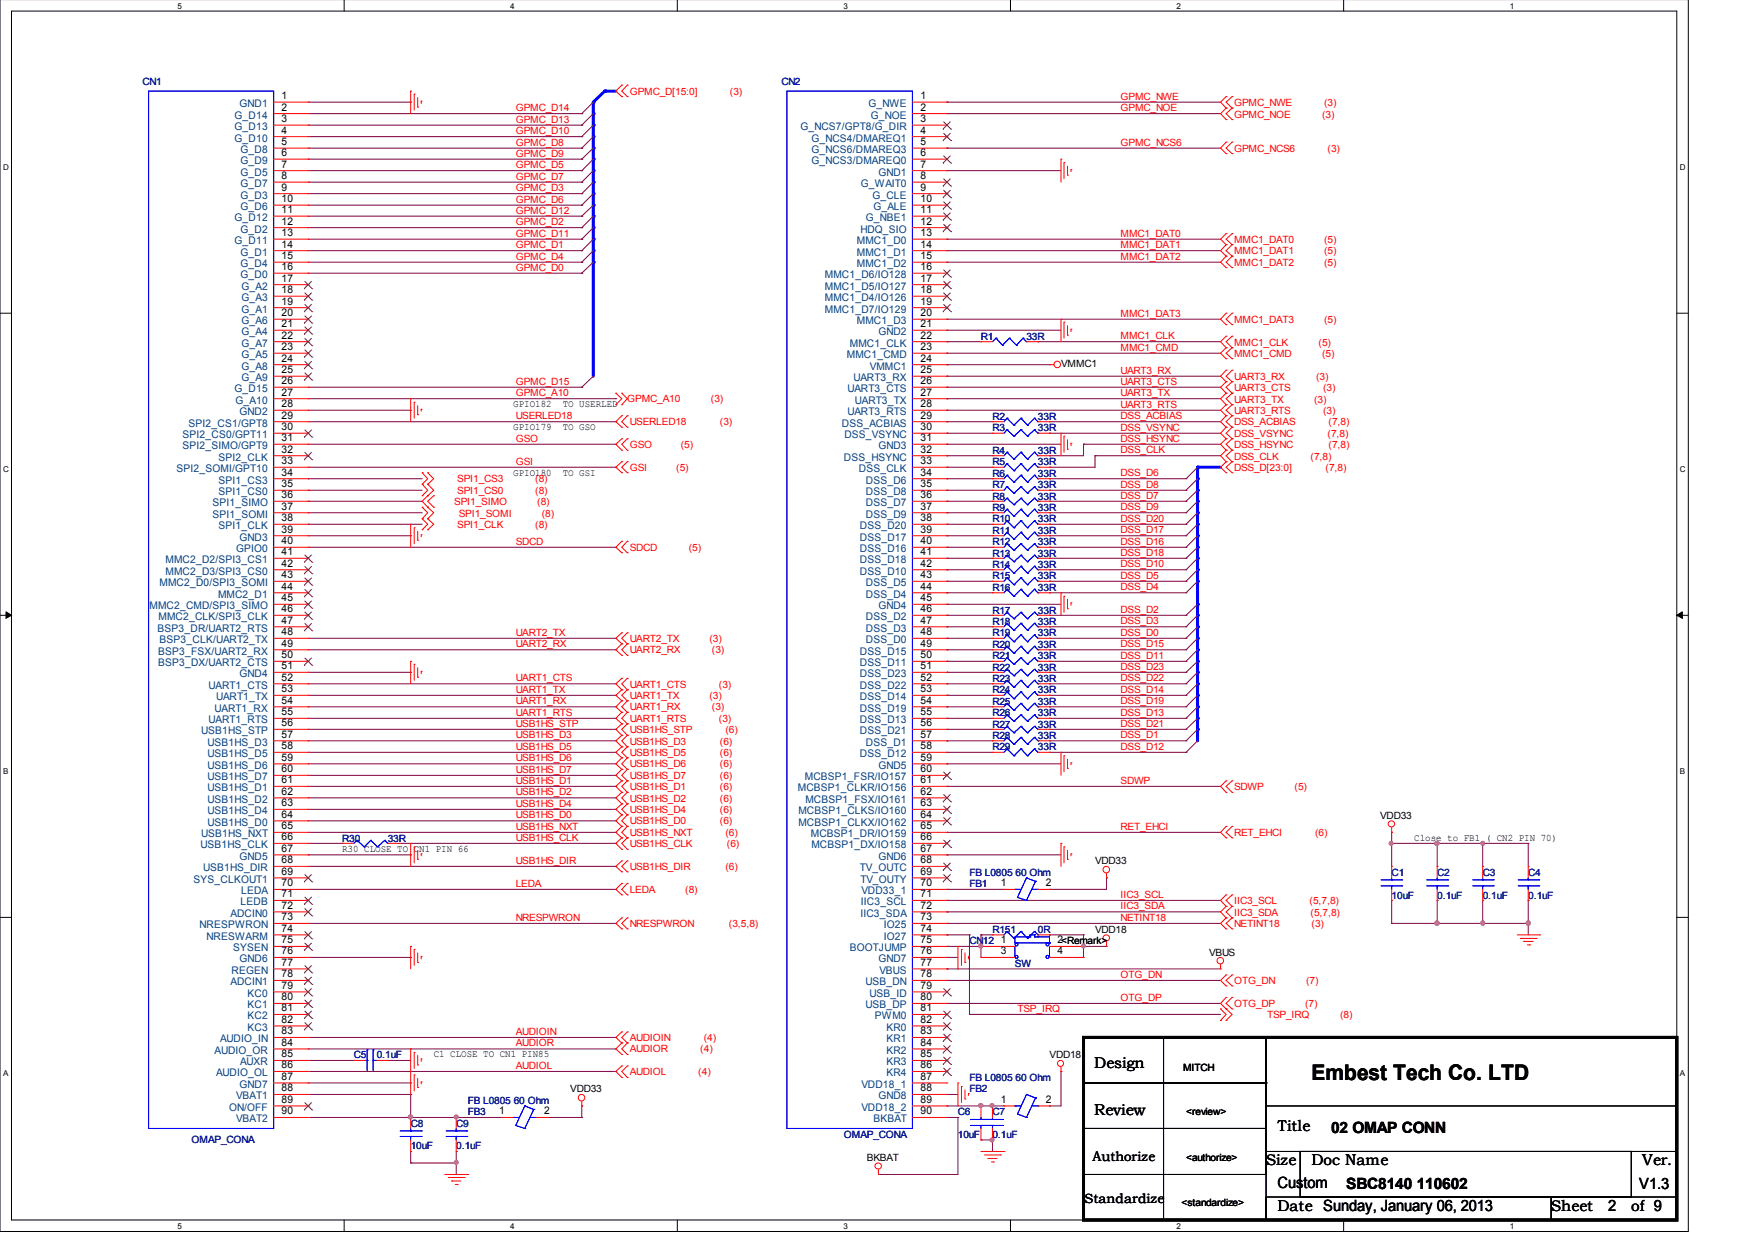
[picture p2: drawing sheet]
<svg xmlns="http://www.w3.org/2000/svg" width="297mm" height="210mm" viewBox="0 0 297 210" stroke-linecap="round" stroke-linejoin="round" font-family="sans-serif">
<defs><g id="words">
<text font-size="3.6" x="222" y="182.9">Embest Tech Co. LTD</text>
<g font-size="2.6">
<text x="185.2" y="180.9">Design</text>
<text x="185.2" y="188.8">Review</text>
<text x="216.2" y="191.5">Title</text>
<text x="225.3" y="191.8">02 OMAP CONN</text>
<text x="214.3" y="197.3">Size</text>
<text x="222" y="197.3">Doc Name</text>
<text x="278" y="197.3">Ver.</text>
<text x="216.2" y="201.2">Custom</text>
<text x="227.8" y="201.3">SBC8140 110602</text>
<text x="277.5" y="201.4">V1.3</text>
<text x="216.2" y="205">Date Sunday, January 06, 2013</text>
<text x="262.6" y="205">Sheet</text>
<text x="272.2" y="205">2</text>
<text x="276.1" y="205">of 9</text>
</g>
<g font-size="2.3">
<text x="184.9" y="196.6">Authorize</text>
<text x="183.6" y="203.6">Standardize</text>
</g>
<g font-size="1.8">
<text x="47.7" y="16.8">1</text>
<text x="155.8" y="16.8">1</text>
<text x="47.7" y="18.7">2</text>
<text x="47.7" y="20.7">3</text>
<text x="47.7" y="22.6">4</text>
<text x="155.8" y="18.7">2</text>
<text x="155.8" y="20.7">3</text>
<text x="155.8" y="22.6">4</text>
<text x="47.7" y="24.6">5</text>
<text x="47.7" y="26.4">6</text>
<text x="47.7" y="28.4">7</text>
<text x="155.8" y="24.6">5</text>
<text x="155.8" y="26.4">6</text>
<text x="155.8" y="28.4">7</text>
<text x="47.7" y="30.3">8</text>
<text x="47.7" y="32.3">9</text>
<text x="47.7" y="34.2">10</text>
<text x="155.8" y="30.3">8</text>
<text x="155.8" y="32.3">9</text>
<text x="155.8" y="34.2">10</text>
<text x="47.7" y="36.1">11</text>
<text x="47.7" y="38">12</text>
<text x="47.7" y="40">13</text>
<text x="47.7" y="41.9">14</text>
<text x="155.8" y="36.1">11</text>
<text x="155.8" y="38">12</text>
<text x="155.8" y="40">13</text>
<text x="155.8" y="41.9">14</text>
<text x="47.7" y="43.9">15</text>
<text x="47.7" y="45.7">16</text>
<text x="47.7" y="47.7">17</text>
<text x="155.8" y="43.9">15</text>
<text x="155.8" y="45.7">16</text>
<text x="155.8" y="47.7">17</text>
<text x="47.7" y="49.6">18</text>
<text x="47.7" y="51.6">19</text>
<text x="47.7" y="53.5">20</text>
<text x="155.8" y="49.6">18</text>
<text x="155.8" y="51.6">19</text>
<text x="155.8" y="53.5">20</text>
<text x="47.7" y="55.4">21</text>
<text x="47.7" y="57.3">22</text>
<text x="47.7" y="59.3">23</text>
<text x="155.8" y="55.4">21</text>
<text x="155.8" y="57.3">22</text>
<text x="155.8" y="59.3">23</text>
<text x="47.7" y="61.2">24</text>
<text x="47.7" y="63.2">25</text>
<text x="47.7" y="65">26</text>
<text x="155.8" y="61.2">24</text>
<text x="155.8" y="63.2">25</text>
<text x="155.8" y="65">26</text>
<text x="47.7" y="67">27</text>
<text x="47.7" y="68.9">28</text>
<text x="47.7" y="70.9">29</text>
<text x="155.8" y="67">27</text>
<text x="155.8" y="68.9">28</text>
<text x="155.8" y="70.9">29</text>
<text x="47.7" y="72.8">30</text>
<text x="47.7" y="74.7">31</text>
<text x="47.7" y="76.6">32</text>
<text x="155.8" y="72.8">30</text>
<text x="155.8" y="74.7">31</text>
<text x="155.8" y="76.6">32</text>
<text x="47.7" y="78.6">33</text>
<text x="47.7" y="80.5">34</text>
<text x="47.7" y="82.5">35</text>
<text x="155.8" y="78.6">33</text>
<text x="155.8" y="80.5">34</text>
<text x="155.8" y="82.5">35</text>
<text x="47.7" y="84.3">36</text>
<text x="47.7" y="86.3">37</text>
<text x="47.7" y="88.2">38</text>
<text x="155.8" y="84.3">36</text>
<text x="155.8" y="86.3">37</text>
<text x="155.8" y="88.2">38</text>
<text x="47.7" y="90.2">39</text>
<text x="47.7" y="92.1">40</text>
<text x="47.7" y="94">41</text>
<text x="47.7" y="95.9">42</text>
<text x="155.8" y="90.2">39</text>
<text x="155.8" y="92.1">40</text>
<text x="155.8" y="94">41</text>
<text x="155.8" y="95.9">42</text>
<text x="47.7" y="97.9">43</text>
<text x="47.7" y="99.8">44</text>
<text x="47.7" y="101.8">45</text>
<text x="155.8" y="97.9">43</text>
<text x="155.8" y="99.8">44</text>
<text x="155.8" y="101.8">45</text>
<text x="47.7" y="103.6">46</text>
<text x="47.7" y="105.6">47</text>
<text x="47.7" y="107.5">48</text>
<text x="155.8" y="103.6">46</text>
<text x="155.8" y="105.6">47</text>
<text x="155.8" y="107.5">48</text>
<text x="47.7" y="109.5">49</text>
<text x="47.7" y="111.4">50</text>
<text x="47.7" y="113.3">51</text>
<text x="155.8" y="109.5">49</text>
<text x="155.8" y="111.4">50</text>
<text x="155.8" y="113.3">51</text>
<text x="47.7" y="115.2">52</text>
<text x="47.7" y="117.2">53</text>
<text x="47.7" y="119.1">54</text>
<text x="155.8" y="115.2">52</text>
<text x="155.8" y="117.2">53</text>
<text x="155.8" y="119.1">54</text>
<text x="47.7" y="121.1">55</text>
<text x="47.7" y="123">56</text>
<text x="47.7" y="124.9">57</text>
<text x="155.8" y="121.1">55</text>
<text x="155.8" y="123">56</text>
<text x="155.8" y="124.9">57</text>
<text x="47.7" y="126.8">58</text>
<text x="47.7" y="128.8">59</text>
<text x="47.7" y="130.7">60</text>
<text x="155.8" y="126.8">58</text>
<text x="155.8" y="128.8">59</text>
<text x="155.8" y="130.7">60</text>
<text x="47.7" y="132.6">61</text>
<text x="47.7" y="134.5">62</text>
<text x="47.7" y="136.5">63</text>
<text x="155.8" y="132.6">61</text>
<text x="155.8" y="134.5">62</text>
<text x="155.8" y="136.5">63</text>
<text x="47.7" y="138.4">64</text>
<text x="47.7" y="140.4">65</text>
<text x="47.7" y="142.3">66</text>
<text x="155.8" y="138.4">64</text>
<text x="155.8" y="140.4">65</text>
<text x="155.8" y="142.3">66</text>
<text x="47.7" y="144.2">67</text>
<text x="47.7" y="146.1">68</text>
<text x="47.7" y="148.1">69</text>
<text x="155.8" y="144.2">67</text>
<text x="155.8" y="146.1">68</text>
<text x="155.8" y="148.1">69</text>
<text x="47.7" y="150">70</text>
<text x="47.7" y="151.9">71</text>
<text x="47.7" y="153.9">72</text>
<text x="47.7" y="155.8">73</text>
<text x="155.8" y="150">70</text>
<text x="155.8" y="151.9">71</text>
<text x="155.8" y="153.9">72</text>
<text x="155.8" y="155.8">73</text>
<text x="169.4" y="150">1</text>
<text x="177" y="150">2</text>
<text x="47.7" y="157.7">74</text>
<text x="47.7" y="159.7">75</text>
<text x="47.7" y="161.6">76</text>
<text x="155.8" y="157.7">74</text>
<text x="155.8" y="159.7">75</text>
<text x="155.8" y="161.6">76</text>
<text x="169.4" y="159.7">1</text>
<text x="169.4" y="161.6">3</text>
<text x="179" y="159.7">2&lt;Remark&gt;</text>
<text x="179" y="161.6">4</text>
<text x="47.7" y="163.5">77</text>
<text x="47.7" y="165.5">78</text>
<text x="47.7" y="167.4">79</text>
<text x="155.8" y="163.5">77</text>
<text x="155.8" y="165.5">78</text>
<text x="155.8" y="167.4">79</text>
<text x="47.7" y="169.3">80</text>
<text x="47.7" y="171.2">81</text>
<text x="47.7" y="173.2">82</text>
<text x="155.8" y="169.3">80</text>
<text x="155.8" y="171.2">81</text>
<text x="155.8" y="173.2">82</text>
<text x="47.7" y="175.1">83</text>
<text x="47.7" y="177.1">84</text>
<text x="47.7" y="179">85</text>
<text x="155.8" y="175.1">83</text>
<text x="155.8" y="177.1">84</text>
<text x="155.8" y="179">85</text>
<text x="47.7" y="180.9">86</text>
<text x="47.7" y="182.8">87</text>
<text x="47.7" y="184.8">88</text>
<text x="155.8" y="180.9">86</text>
<text x="155.8" y="182.8">87</text>
<text x="155.8" y="184.8">88</text>
<text x="47.7" y="186.7">89</text>
<text x="47.7" y="188.7">90</text>
<text x="84.5" y="188.7">1</text>
<text x="92.1" y="188.7">2</text>
<text x="155.8" y="186.7">89</text>
<text x="155.8" y="188.7">90</text>
<text x="169.4" y="186.7">1</text>
<text x="177" y="186.7">2</text>
</g>
<g font-size="1.8" fill="#004080">
<text x="39.7" y="20.1">G_D14</text>
<text x="39.7" y="22">G_D13</text>
<text x="39.7" y="24">G_D10</text>
<text x="40.6" y="18.1">GND1</text>
<text x="135.5" y="22">G_NCS7/GPT8/G_DIR</text>
<text x="137.3" y="24">G_NCS4/DMAREQ1</text>
<text x="147" y="18.1">G_NWE</text>
<text x="147.4" y="20.1">G_NOE</text>
<text x="40.7" y="25.9">G_D8</text>
<text x="40.7" y="27.8">G_D9</text>
<text x="40.7" y="29.7">G_D5</text>
<text x="137.3" y="25.9">G_NCS6/DMAREQ3</text>
<text x="137.3" y="27.8">G_NCS3/DMAREQ0</text>
<text x="148.7" y="29.7">GND1</text>
<text x="40.7" y="31.7">G_D7</text>
<text x="40.7" y="33.6">G_D3</text>
<text x="40.7" y="35.6">G_D6</text>
<text x="145.7" y="31.7">G_WAIT0</text>
<text x="147.7" y="33.6">G_CLE</text>
<text x="147.8" y="35.6">G_ALE</text>
<text x="39.7" y="37.4">G_D12</text>
<text x="39.7" y="41.3">G_D11</text>
<text x="40.7" y="39.4">G_D2</text>
<text x="145" y="41.3">MMC1_D0</text>
<text x="145.6" y="39.4">HDQ_SIO</text>
<text x="146.6" y="37.4">G_NBE1</text>
<text x="40.7" y="43.3">G_D1</text>
<text x="40.7" y="45.2">G_D4</text>
<text x="40.7" y="47.1">G_D0</text>
<text x="139.6" y="47.1">MMC1_D6/IO128</text>
<text x="145" y="43.3">MMC1_D1</text>
<text x="145" y="45.2">MMC1_D2</text>
<text x="40.9" y="49">G_A2</text>
<text x="40.9" y="51">G_A3</text>
<text x="40.9" y="52.9">G_A1</text>
<text x="139.6" y="49">MMC1_D5/IO127</text>
<text x="139.6" y="51">MMC1_D4/IO126</text>
<text x="139.6" y="52.9">MMC1_D7/IO129</text>
<text x="40.9" y="54.9">G_A6</text>
<text x="40.9" y="56.7">G_A4</text>
<text x="40.9" y="58.7">G_A7</text>
<text x="143.8" y="58.7">MMC1_CLK</text>
<text x="145" y="54.9">MMC1_D3</text>
<text x="148.7" y="56.7">GND2</text>
<text x="40.9" y="60.6">G_A5</text>
<text x="40.9" y="62.6">G_A8</text>
<text x="40.9" y="64.5">G_A9</text>
<text x="143.3" y="60.6">MMC1_CMD</text>
<text x="144.4" y="64.5">UART3_RX</text>
<text x="147.2" y="62.6">VMMC1</text>
<text x="39.7" y="66.4">G_D15</text>
<text x="39.9" y="68.3">G_A10</text>
<text x="40.6" y="70.3">GND2</text>
<text x="143.4" y="66.4">UART3_CTS</text>
<text x="143.4" y="70.3">UART3_RTS</text>
<text x="144.7" y="68.3">UART3_TX</text>
<text x="30.9" y="74.2">SPI2_CS0/GPT11</text>
<text x="30.9" y="76">SPI2_SIMO/GPT9</text>
<text x="31.9" y="72.2">SPI2_CS1/GPT8</text>
<text x="37" y="78">SPI2_CLK</text>
<text x="142.5" y="72.2">DSS_ACBIAS</text>
<text x="142.8" y="78">DSS_HSYNC</text>
<text x="142.9" y="74.2">DSS_VSYNC</text>
<text x="148.7" y="76">GND3</text>
<text x="29.9" y="79.9">SPI2_SOMI/GPT10</text>
<text x="37" y="81.9">SPI1_CS3</text>
<text x="37" y="83.8">SPI1_CS0</text>
<text x="145.4" y="79.9">DSS_CLK</text>
<text x="146.6" y="81.9">DSS_D6</text>
<text x="146.6" y="83.8">DSS_D8</text>
<text x="36" y="85.7">SPI1_SIMO</text>
<text x="36" y="87.6">SPI1_SOMI</text>
<text x="37" y="89.6">SPI1_CLK</text>
<text x="145.5" y="89.6">DSS_D20</text>
<text x="146.6" y="85.7">DSS_D7</text>
<text x="146.6" y="87.6">DSS_D9</text>
<text x="28" y="95.3">MMC2_D2/SPI3_CS1</text>
<text x="40" y="93.5">GPIO0</text>
<text x="40.6" y="91.5">GND3</text>
<text x="145.5" y="91.5">DSS_D17</text>
<text x="145.5" y="93.5">DSS_D16</text>
<text x="145.5" y="95.3">DSS_D18</text>
<text x="27" y="99.2">MMC2_D0/SPI3_SOMI</text>
<text x="28" y="97.3">MMC2_D3/SPI3_CS0</text>
<text x="36.9" y="101.2">MMC2_D1</text>
<text x="145.5" y="97.3">DSS_D10</text>
<text x="146.6" y="99.2">DSS_D5</text>
<text x="146.6" y="101.2">DSS_D4</text>
<text x="25.3" y="103.1">MMC2_CMD/SPI3_SIMO</text>
<text x="26.7" y="106.9">BSP3_DR/UART2_RTS</text>
<text x="26.8" y="105">MMC2_CLK/SPI3_CLK</text>
<text x="146.6" y="105">DSS_D2</text>
<text x="146.6" y="106.9">DSS_D3</text>
<text x="148.7" y="103.1">GND4</text>
<text x="26.8" y="110.8">BSP3_FSX/UART2_RX</text>
<text x="26.8" y="112.8">BSP3_DX/UART2_CTS</text>
<text x="27" y="108.9">BSP3_CLK/UART2_TX</text>
<text x="145.5" y="110.8">DSS_D15</text>
<text x="145.5" y="112.8">DSS_D11</text>
<text x="146.6" y="108.9">DSS_D0</text>
<text x="35.3" y="116.6">UART1_CTS</text>
<text x="36.6" y="118.5">UART1_TX</text>
<text x="40.6" y="114.7">GND4</text>
<text x="145.5" y="114.7">DSS_D23</text>
<text x="145.5" y="116.6">DSS_D22</text>
<text x="145.5" y="118.5">DSS_D14</text>
<text x="34" y="124.3">USB1HS_STP</text>
<text x="35.3" y="122.4">UART1_RTS</text>
<text x="36.3" y="120.5">UART1_RX</text>
<text x="145.5" y="120.5">DSS_D19</text>
<text x="145.5" y="122.4">DSS_D13</text>
<text x="145.5" y="124.3">DSS_D21</text>
<text x="35.1" y="126.3">USB1HS_D3</text>
<text x="35.1" y="128.2">USB1HS_D5</text>
<text x="35.1" y="130.1">USB1HS_D6</text>
<text x="145.5" y="128.2">DSS_D12</text>
<text x="146.6" y="126.3">DSS_D1</text>
<text x="148.7" y="130.1">GND5</text>
<text x="35.1" y="132.1">USB1HS_D7</text>
<text x="35.1" y="134">USB1HS_D1</text>
<text x="35.1" y="135.9">USB1HS_D2</text>
<text x="35.1" y="137.9">USB1HS_D4</text>
<text x="135" y="134">MCBSP1_CLKR/IO156</text>
<text x="135.1" y="137.9">MCBSP1_CLKS/IO160</text>
<text x="136.2" y="132.1">MCBSP1_FSR/IO157</text>
<text x="136.3" y="135.9">MCBSP1_FSX/IO161</text>
<text x="34" y="143.6">USB1HS_CLK</text>
<text x="34" y="141.7">USB1HS_NXT</text>
<text x="35.1" y="139.8">USB1HS_D0</text>
<text x="135.1" y="139.8">MCBSP1_CLKX/IO162</text>
<text x="137.2" y="141.7">MCBSP1_DR/IO159</text>
<text x="137.3" y="143.6">MCBSP1_DX/IO158</text>
<text x="32.8" y="149.5">SYS_CLKOUT1</text>
<text x="34.4" y="147.5">USB1HS_DIR</text>
<text x="40.6" y="145.6">GND5</text>
<text x="145.5" y="147.5">TV_OUTC</text>
<text x="145.6" y="149.5">TV_OUTY</text>
<text x="148.7" y="145.6">GND6</text>
<text x="39" y="155.2">ADCIN0</text>
<text x="40.7" y="153.3">LEDB</text>
<text x="40.8" y="151.4">LEDA</text>
<text x="145.6" y="155.2">IIC3_SDA</text>
<text x="145.7" y="153.3">IIC3_SCL</text>
<text x="145.8" y="151.4">VDD33_1</text>
<text x="33.8" y="157.2">NRESPWRON</text>
<text x="35" y="159.1">NRESWARM</text>
<text x="39.5" y="161.1">SYSEN</text>
<text x="143.8" y="161.1">BOOTJUMP</text>
<text x="149.6" y="157.2">IO25</text>
<text x="149.6" y="159.1">IO27</text>
<text x="39" y="166.8">ADCIN1</text>
<text x="39.2" y="164.9">REGEN</text>
<text x="40.6" y="162.9">GND6</text>
<text x="146.5" y="166.8">USB_DN</text>
<text x="148.7" y="162.9">GND7</text>
<text x="148.8" y="164.9">VBUS</text>
<text x="41.9" y="168.8">KC0</text>
<text x="41.9" y="170.7">KC1</text>
<text x="41.9" y="172.6">KC2</text>
<text x="146.5" y="170.7">USB_DP</text>
<text x="147.2" y="168.8">USB_ID</text>
<text x="148.1" y="172.6">PWM0</text>
<text x="36.3" y="178.4">AUDIO_OR</text>
<text x="37.3" y="176.5">AUDIO_IN</text>
<text x="41.9" y="174.5">KC3</text>
<text x="150" y="174.5">KR0</text>
<text x="150" y="176.5">KR1</text>
<text x="150" y="178.4">KR2</text>
<text x="36.6" y="182.2">AUDIO_OL</text>
<text x="40.6" y="184.2">GND7</text>
<text x="40.6" y="180.4">AUXR</text>
<text x="145.8" y="184.2">VDD18_1</text>
<text x="150" y="180.4">KR3</text>
<text x="150" y="182.2">KR4</text>
<text x="38.8" y="188.1">ON/OFF</text>
<text x="40" y="186.1">VBAT1</text>
<text x="40" y="190">VBAT2</text>
<text x="145.8" y="188.1">VDD18_2</text>
<text x="147.8" y="190">BKBAT</text>
<text x="148.7" y="186.1">GND8</text>
</g>
<g font-size="1.7" fill="#000080">
<text x="24.1" y="14.3">CN1</text>
<text x="132.2" y="14.3">CN2</text>
<text x="166" y="57.5">R1</text>
<text x="173.7" y="57.5">33R</text>
<text x="168" y="71">R2</text>
<text x="175.7" y="71">33R</text>
<text x="168" y="76.8">R4</text>
<text x="168" y="73">R3</text>
<text x="175.7" y="76.8">33R</text>
<text x="175.7" y="73">33R</text>
<text x="168" y="82.6">R7</text>
<text x="168" y="78.8">R5</text>
<text x="168" y="80.7">R6</text>
<text x="175.7" y="82.6">33R</text>
<text x="175.7" y="78.8">33R</text>
<text x="175.7" y="80.7">33R</text>
<text x="168" y="88.4">R10</text>
<text x="168" y="84.6">R8</text>
<text x="168" y="86.5">R9</text>
<text x="175.7" y="88.4">33R</text>
<text x="175.7" y="84.6">33R</text>
<text x="175.7" y="86.5">33R</text>
<text x="168" y="92.3">R12</text>
<text x="168" y="94.2">R13</text>
<text x="168" y="90.4">R11</text>
<text x="175.7" y="92.3">33R</text>
<text x="175.7" y="94.2">33R</text>
<text x="175.7" y="90.4">33R</text>
<text x="168" y="96.1">R14</text>
<text x="168" y="98.1">R15</text>
<text x="168" y="100">R16</text>
<text x="175.7" y="96.1">33R</text>
<text x="175.7" y="98.1">33R</text>
<text x="175.7" y="100">33R</text>
<text x="168" y="107.7">R19</text>
<text x="168" y="105.8">R18</text>
<text x="168" y="103.9">R17</text>
<text x="175.7" y="107.7">33R</text>
<text x="175.7" y="105.8">33R</text>
<text x="175.7" y="103.9">33R</text>
<text x="168" y="111.6">R21</text>
<text x="168" y="109.7">R20</text>
<text x="168" y="113.6">R22</text>
<text x="175.7" y="111.6">33R</text>
<text x="175.7" y="109.7">33R</text>
<text x="175.7" y="113.6">33R</text>
<text x="168" y="117.4">R24</text>
<text x="168" y="115.4">R23</text>
<text x="168" y="119.3">R25</text>
<text x="175.7" y="117.4">33R</text>
<text x="175.7" y="115.4">33R</text>
<text x="175.7" y="119.3">33R</text>
<text x="168" y="123.2">R27</text>
<text x="168" y="121.3">R26</text>
<text x="168" y="125.1">R28</text>
<text x="175.7" y="123.2">33R</text>
<text x="175.7" y="121.3">33R</text>
<text x="175.7" y="125.1">33R</text>
<text x="168" y="127">R29</text>
<text x="175.7" y="127">33R</text>
<text x="57.9" y="142.5">R30</text>
<text x="65.6" y="142.5">33R</text>
<text x="164.1" y="148.3">FB L0805 60 Ohm</text>
<text x="235.5" y="148.3">C1</text>
<text x="243.2" y="148.3">C2</text>
<text x="251" y="148.3">C3</text>
<text x="258.7" y="148.3">C4</text>
<text x="164.1" y="150.2">FB1</text>
<text x="235.5" y="152.2">10uF</text>
<text x="243.2" y="152.2">0.1uF</text>
<text x="251" y="152.2">0.1uF</text>
<text x="258.7" y="152.2">0.1uF</text>
<text x="164.1" y="159.9">CN12</text>
<text x="168" y="157.9">R151</text>
<text x="175.7" y="157.9">0R</text>
<text x="171.8" y="163.7">SW</text>
<text x="59.9" y="179.2">C5</text>
<text x="63.8" y="179.2">0.1uF</text>
<text x="164.1" y="184.9">FB2</text>
<text x="164.1" y="183">FB L0805 60 Ohm</text>
<text x="69.5" y="190.8">C8</text>
<text x="77.2" y="190.8">C9</text>
<text x="79.2" y="188.8">FB3</text>
<text x="79.2" y="186.9">FB L0805 60 Ohm</text>
<text x="162.1" y="188.8">C6</text>
<text x="168" y="188.8">C7</text>
<text x="32.4" y="193.5">OMAP_CONA</text>
<text x="69.5" y="194.6">10uF</text>
<text x="77.2" y="194.6">0.1uF</text>
<text x="142.8" y="192.6">OMAP_CONA</text>
<text x="162.1" y="192.6">10uF</text>
<text x="168" y="192.6">0.1uF</text>
</g>
<g font-size="1.7" fill="#f00">
<text x="106.6" y="16">GPMC_D[15:0]</text>
<text x="123.5" y="16">(3)</text>
<text x="189.7" y="16.9">GPMC_NWE</text>
<text x="208.9" y="18">GPMC_NWE</text>
<text x="224.1" y="18">(3)</text>
<text x="87.3" y="18.8">GPMC_D14</text>
<text x="87.3" y="20.8">GPMC_D13</text>
<text x="87.3" y="22.7">GPMC_D10</text>
<text x="189.7" y="18.8">GPMC_NOE</text>
<text x="208.9" y="19.9">GPMC_NOE</text>
<text x="223.8" y="19.9">(3)</text>
<text x="87.3" y="24.7">GPMC_D8</text>
<text x="87.3" y="26.5">GPMC_D9</text>
<text x="87.3" y="28.5">GPMC_D5</text>
<text x="189.7" y="24.7">GPMC_NCS6</text>
<text x="208.9" y="25.7">GPMC_NCS6</text>
<text x="224.7" y="25.7">(3)</text>
<text x="87.3" y="30.4">GPMC_D7</text>
<text x="87.3" y="32.4">GPMC_D3</text>
<text x="87.3" y="34.3">GPMC_D6</text>
<text x="87.3" y="36.2">GPMC_D12</text>
<text x="87.3" y="38.1">GPMC_D2</text>
<text x="87.3" y="40.1">GPMC_D11</text>
<text x="189.7" y="40.1">MMC1_DAT0</text>
<text x="208.9" y="41.2">MMC1_DAT0</text>
<text x="224.1" y="41.2">(5)</text>
<text x="87.3" y="42">GPMC_D1</text>
<text x="87.3" y="44">GPMC_D4</text>
<text x="87.3" y="45.8">GPMC_D0</text>
<text x="189.7" y="42">MMC1_DAT1</text>
<text x="189.7" y="44">MMC1_DAT2</text>
<text x="208.9" y="43">MMC1_DAT1</text>
<text x="208.9" y="45">MMC1_DAT2</text>
<text x="224.1" y="43">(5)</text>
<text x="224.1" y="45">(5)</text>
<text x="189.7" y="53.6">MMC1_DAT3</text>
<text x="189.7" y="59.4">MMC1_CMD</text>
<text x="189.7" y="57.4">MMC1_CLK</text>
<text x="208.9" y="54.6">MMC1_DAT3</text>
<text x="208.9" y="58.5">MMC1_CLK</text>
<text x="223.2" y="58.5">(5)</text>
<text x="224.1" y="54.6">(5)</text>
<text x="87.3" y="65.1">GPMC_D15</text>
<text x="189.7" y="63.3">UART3_RX</text>
<text x="189.7" y="65.1">UART3_CTS</text>
<text x="208.9" y="60.5">MMC1_CMD</text>
<text x="208.9" y="64.3">UART3_RX</text>
<text x="222.8" y="64.3">(3)</text>
<text x="223.8" y="60.5">(5)</text>
<text x="87.3" y="71">USERLED18</text>
<text x="87.3" y="67.1">GPMC_A10</text>
<text x="106.2" y="68">GPMC_A10</text>
<text x="106.6" y="72">USERLED18</text>
<text x="120.3" y="68">(3)</text>
<text x="121.8" y="72">(3)</text>
<text x="189.7" y="67.1">UART3_TX</text>
<text x="189.7" y="69">UART3_RTS</text>
<text x="189.7" y="71">DSS_ACBIAS</text>
<text x="208.9" y="66.2">UART3_CTS</text>
<text x="208.9" y="68.2">UART3_TX</text>
<text x="208.9" y="70.1">UART3_RTS</text>
<text x="208.9" y="72">DSS_ACBIAS</text>
<text x="222.4" y="68.2">(3)</text>
<text x="223.9" y="66.2">(3)</text>
<text x="223.9" y="70.1">(3)</text>
<text x="224.9" y="72">(7,8)</text>
<text x="87.3" y="74.8">GSO</text>
<text x="106.6" y="75.9">GSO</text>
<text x="115.2" y="75.9">(5)</text>
<text x="189.7" y="72.9">DSS_VSYNC</text>
<text x="189.7" y="74.8">DSS_HSYNC</text>
<text x="189.7" y="76.7">DSS_CLK</text>
<text x="208.9" y="73.9">DSS_VSYNC</text>
<text x="208.9" y="75.9">DSS_HSYNC</text>
<text x="208.9" y="77.8">DSS_CLK</text>
<text x="221.8" y="77.8">(7,8)</text>
<text x="224.7" y="73.9">(7,8)</text>
<text x="224.9" y="75.9">(7,8)</text>
<text x="77.4" y="83.6">SPI1_CS0</text>
<text x="77.4" y="81.6">SPI1_CS3</text>
<text x="87.3" y="78.7">GSI</text>
<text x="90.6" y="83.6">(8)</text>
<text x="90.6" y="81.6">(8)</text>
<text x="106.6" y="79.8">GSI</text>
<text x="114.5" y="79.8">(5)</text>
<text x="189.7" y="80.6">DSS_D6</text>
<text x="189.7" y="82.6">DSS_D8</text>
<text x="208.9" y="79.8">DSS_D[23:0]</text>
<text x="224.4" y="79.8">(7,8)</text>
<text x="76.9" y="85.5">SPI1_SIMO</text>
<text x="77.4" y="89.4">SPI1_CLK</text>
<text x="77.6" y="87.5">SPI1_SOMI</text>
<text x="90.6" y="89.4">(8)</text>
<text x="90.9" y="85.5">(8)</text>
<text x="91.7" y="87.5">(8)</text>
<text x="189.7" y="84.4">DSS_D7</text>
<text x="189.7" y="86.4">DSS_D9</text>
<text x="189.7" y="88.3">DSS_D20</text>
<text x="87.3" y="92.2">SDCD</text>
<text x="106.6" y="93.2">SDCD</text>
<text x="116.6" y="93.2">(5)</text>
<text x="189.7" y="90.3">DSS_D17</text>
<text x="189.7" y="92.2">DSS_D16</text>
<text x="189.7" y="94.1">DSS_D18</text>
<text x="189.7" y="96">DSS_D10</text>
<text x="189.7" y="98">DSS_D5</text>
<text x="189.7" y="99.9">DSS_D4</text>
<text x="87.3" y="107.6">UART2_TX</text>
<text x="189.7" y="103.7">DSS_D2</text>
<text x="189.7" y="105.7">DSS_D3</text>
<text x="189.7" y="107.6">DSS_D0</text>
<text x="87.3" y="109.6">UART2_RX</text>
<text x="106.6" y="108.7">UART2_TX</text>
<text x="106.6" y="110.6">UART2_RX</text>
<text x="120.1" y="108.7">(3)</text>
<text x="120.5" y="110.6">(3)</text>
<text x="189.7" y="109.6">DSS_D15</text>
<text x="189.7" y="111.5">DSS_D11</text>
<text x="189.7" y="113.4">DSS_D23</text>
<text x="87.3" y="115.3">UART1_CTS</text>
<text x="87.3" y="117.3">UART1_TX</text>
<text x="87.3" y="119.2">UART1_RX</text>
<text x="106.6" y="116.4">UART1_CTS</text>
<text x="106.6" y="118.4">UART1_TX</text>
<text x="120.1" y="118.4">(3)</text>
<text x="121.7" y="116.4">(3)</text>
<text x="189.7" y="115.3">DSS_D22</text>
<text x="189.7" y="117.3">DSS_D14</text>
<text x="189.7" y="119.2">DSS_D19</text>
<text x="87.3" y="121.2">UART1_RTS</text>
<text x="87.3" y="123">USB1HS_STP</text>
<text x="87.3" y="125">USB1HS_D3</text>
<text x="106.6" y="120.2">UART1_RX</text>
<text x="106.6" y="122.2">UART1_RTS</text>
<text x="106.6" y="124.1">USB1HS_STP</text>
<text x="120.5" y="120.2">(3)</text>
<text x="121.7" y="122.2">(3)</text>
<text x="122.8" y="124.1">(6)</text>
<text x="189.7" y="121.2">DSS_D13</text>
<text x="189.7" y="123">DSS_D21</text>
<text x="189.7" y="125">DSS_D1</text>
<text x="87.3" y="126.9">USB1HS_D5</text>
<text x="87.3" y="128.9">USB1HS_D6</text>
<text x="87.3" y="130.8">USB1HS_D7</text>
<text x="106.6" y="126.1">USB1HS_D3</text>
<text x="106.6" y="128">USB1HS_D5</text>
<text x="106.6" y="129.9">USB1HS_D6</text>
<text x="106.6" y="131.8">USB1HS_D7</text>
<text x="121.8" y="126.1">(6)</text>
<text x="121.8" y="128">(6)</text>
<text x="121.8" y="129.9">(6)</text>
<text x="121.8" y="131.8">(6)</text>
<text x="189.7" y="126.9">DSS_D12</text>
<text x="87.3" y="132.7">USB1HS_D1</text>
<text x="87.3" y="134.6">USB1HS_D2</text>
<text x="87.3" y="136.6">USB1HS_D4</text>
<text x="106.6" y="133.8">USB1HS_D1</text>
<text x="106.6" y="135.7">USB1HS_D2</text>
<text x="106.6" y="137.7">USB1HS_D4</text>
<text x="121.8" y="133.8">(6)</text>
<text x="121.8" y="135.7">(6)</text>
<text x="121.8" y="137.7">(6)</text>
<text x="189.7" y="132.7">SDWP</text>
<text x="208.9" y="133.8">SDWP</text>
<text x="219.1" y="133.8">(5)</text>
<text x="87.3" y="138.5">USB1HS_D0</text>
<text x="87.3" y="140.5">USB1HS_NXT</text>
<text x="87.3" y="142.3">USB1HS_CLK</text>
<text x="106.6" y="139.5">USB1HS_D0</text>
<text x="106.6" y="141.5">USB1HS_NXT</text>
<text x="106.6" y="143.4">USB1HS_CLK</text>
<text x="121.8" y="139.5">(6)</text>
<text x="122.8" y="141.5">(6)</text>
<text x="123" y="143.4">(6)</text>
<text x="189.7" y="140.5">RET_EHCI</text>
<text x="208.9" y="141.5">RET_EHCI</text>
<text x="222.6" y="141.5">(6)</text>
<text x="87.3" y="146.2">USB1HS_DIR</text>
<text x="106.6" y="147.3">USB1HS_DIR</text>
<text x="122.8" y="147.3">(6)</text>
<text x="87.3" y="155.9">NRESPWRON</text>
<text x="87.3" y="150.1">LEDA</text>
<text x="106.6" y="151.1">LEDA</text>
<text x="116" y="151.1">(8)</text>
<text x="189.7" y="152">IIC3_SCL</text>
<text x="189.7" y="153.9">IIC3_SDA</text>
<text x="189.7" y="155.9">NETINT18</text>
<text x="208.9" y="153.1">IIC3_SCL</text>
<text x="208.9" y="155">IIC3_SDA</text>
<text x="221.7" y="153.1">(5,7,8)</text>
<text x="221.8" y="155">(5,7,8)</text>
<text x="106.6" y="157">NRESPWRON</text>
<text x="123.4" y="157">(3,5,8)</text>
<text x="208.9" y="157">NETINT18</text>
<text x="222" y="157">(3)</text>
<text x="189.7" y="165.5">OTG_DN</text>
<text x="208.9" y="166.6">OTG_DN</text>
<text x="221.1" y="166.6">(7)</text>
<text x="172.2" y="171.3">TSP_IRQ</text>
<text x="189.7" y="169.4">OTG_DP</text>
<text x="208.9" y="170.4">OTG_DP</text>
<text x="214.5" y="172.4">TSP_IRQ</text>
<text x="220.9" y="170.4">(7)</text>
<text x="226.8" y="172.4">(8)</text>
<text x="87.3" y="175.2">AUDIOIN</text>
<text x="87.3" y="177.1">AUDIOR</text>
<text x="106.6" y="178.2">AUDIOR</text>
<text x="106.6" y="176.3">AUDIOIN</text>
<text x="118.5" y="178.2">(4)</text>
<text x="119.1" y="176.3">(4)</text>
<text x="87.3" y="180.9">AUDIOL</text>
<text x="106.6" y="182">AUDIOL</text>
<text x="118.2" y="182">(4)</text>
</g>
<g font-size="1.7">
<text x="179.6" y="62.2">VMMC1</text>
<text x="86.9" y="68.9">GPIO182</text>
<text x="95.2" y="68.9">TO USERLED</text>
<text x="86.9" y="72.8">GPIO179</text>
<text x="95.2" y="72.8">TO GSO</text>
<text x="86.9" y="80.5">GPIO180</text>
<text x="95.2" y="80.5">TO GSI</text>
<text x="233.6" y="138.6">VDD33</text>
<text x="239.4" y="142.3">Close to FB1 ( CN2 PIN 70)</text>
<text x="57.9" y="144.2">R30 CLOSE TO CN1 PIN 66</text>
<text x="185.3" y="146.3">VDD33</text>
<text x="185.3" y="157.9">VDD18</text>
<text x="204.6" y="161.8">VBUS</text>
<text x="73.4" y="179">C1 CLOSE TO CN1 PIN85</text>
<text x="177.6" y="179.2">VDD18</text>
<text x="96.5" y="184.9">VDD33</text>
<text x="200.2" y="181.3">MITCH</text>
<text x="200.7" y="188.8">&lt;review&gt;</text>
<text x="146.7" y="196.5">BKBAT</text>
<text x="200.7" y="196.5">&lt;authorize&gt;</text>
<text x="200" y="204.2">&lt;standardize&gt;</text>
</g>
<g font-size="1.4">
<text x="30.1" y="1.5">5</text>
<text x="86.4" y="1.5">4</text>
<text x="142.7" y="1.5">3</text>
<text x="199.1" y="1.5">2</text>
<text x="255.5" y="1.5">1</text>
<text x=".5" y="28.7">D</text>
<text x="284.3" y="28.7">D</text>
<text x=".5" y="79.9">C</text>
<text x="284.3" y="79.9">C</text>
<text x=".5" y="131">B</text>
<text x="284.3" y="131">B</text>
<text x=".5" y="182.1">A</text>
<text x="284.3" y="182.1">A</text>
<text x="30.1" y="208">5</text>
<text x="86.4" y="208">4</text>
<text x="142.7" y="208">3</text>
<text x="199.1" y="208">2</text>
<text x="255.5" y="208">1</text>
</g>
</g></defs>
<path d="M0 -.1v208.6h285.8v-208.6M1.9 1.9h281.9v204.6h-281.9z" fill="none" stroke="#000" stroke-width=".17"/>
<g fill="#fff">
<path d="M30.1 .2h.6v1.4h-.6z"/>
<path d="M30.1 206.8h.6v1.4h-.6z"/>
</g>
<path d="M58.3 -.1v2M58.3 206.5v2" fill="none" stroke="#000" stroke-width=".17"/>
<g fill="#fff">
<path d="M86.4 .2h.6v1.4h-.6z"/>
<path d="M86.4 206.8h.6v1.4h-.6z"/>
</g>
<path d="M114.6 -.1v2M114.6 206.5v2" fill="none" stroke="#000" stroke-width=".17"/>
<g fill="#fff">
<path d="M142.7 .2h.7v1.4h-.7z"/>
<path d="M142.7 206.8h.7v1.4h-.7z"/>
</g>
<path d="M171 -.1v2M171 206.5v2" fill="none" stroke="#000" stroke-width=".17"/>
<g fill="#fff">
<path d="M199.1 .2h.7v1.4h-.7z"/>
<path d="M199.1 206.8h.7v1.4h-.7z"/>
</g>
<path d="M227.4 -.1v2M227.4 206.5v2" fill="none" stroke="#000" stroke-width=".17"/>
<g fill="#fff">
<path d="M255.5 .2h.7v1.4h-.7z"/>
<path d="M255.5 206.8h.7v1.4h-.7z"/>
<path d="M.5 27.4h.9v1.5h-.9z"/>
<path d="M284.3 27.4h.9v1.5h-.9z"/>
<path d="M.5 78.6h.9v1.4h-.9z"/>
<path d="M284.3 78.6h.9v1.4h-.9z"/>
</g>
<path d="M0 53h1.9M283.8 53h2" fill="none" stroke="#000" stroke-width=".17"/>
<g fill="#fff">
<path d="M.5 129.7h.9v1.5h-.9z"/>
<path d="M284.3 129.7h.9v1.5h-.9z"/>
</g>
<path d="M0 104.2h1.9M283.8 104.2h2" fill="none" stroke="#000" stroke-width=".17"/>
<path d="M1 103.6l.9 .6-.9 .5zM283.8 104.2l.9-.6v1.1z" fill="#000" stroke="#000" stroke-width=".17"/>
<g fill="#fff">
<path d="M.5 180.9h.9v1.4h-.9z"/>
<path d="M284.3 180.9h.9v1.4h-.9z"/>
</g>
<path d="M0 155.3h1.9M283.8 155.3h2" fill="none" stroke="#000" stroke-width=".17"/>
<g fill="none" stroke="#800040" stroke-width=".17">
<path d="M52.2 17.3h17.3M52.2 19.2h46.3M69.5 17.3h.1M98.5 19.2h.1M52.2 21.2h46.3M52.2 23.1h46.3M52.2 25.1h46.3M52.2 26.9h46.3M52.2 28.9h46.3M52.2 30.8h46.3M52.2 32.8h46.3M52.2 34.7h46.3"/>
<path d="M52.2 36.6h46.3M52.2 38.5h46.3M98.5 21.2h.1M98.5 23.1h.1M98.5 25.1h.1M98.5 26.9h.1M98.5 28.9h.1M98.5 30.8h.1M98.5 32.8h.1M98.5 34.7h.1M98.5 36.6h.1M98.5 38.5h.1"/>
<path d="M52.2 40.5h46.3M52.2 42.4h46.3M52.2 44.4h46.3M52.2 46.2h46.3M98.5 40.5h.1M98.5 42.4h.1M98.5 44.4h.1M98.5 46.2h.1M52.2 65.5h46.3M52.2 69.4h17.3M69.5 69.4h.1M98.5 65.5h.1"/>
<path d="M52.2 90.7h17.3M52.2 92.6h52M69.5 90.7h.1M104.2 92.6h.1M52.2 113.8h17.3M52.2 115.8h52M52.2 117.7h52M52.2 119.6h52M69.5 113.8h.1M104.2 115.8h.1M104.2 117.7h.1M104.2 119.6h.1"/>
<path d="M52.2 121.6h52M52.2 123.5h52M52.2 125.4h52M52.2 127.4h52M52.2 129.3h52M52.2 131.2h52M52.2 133.1h52M52.2 135.1h52M52.2 137h52M52.2 139h52M104.2 121.6h.1M104.2 123.5h.1"/>
<path d="M104.2 125.4h.1M104.2 127.4h.1M104.2 129.3h.1M104.2 131.2h.1M104.2 133.1h.1M104.2 135.1h.1M104.2 137h.1M104.2 139h.1M52.2 140.9h52M52.2 142.8h5.7M52.2 144.7h17.3M52.2 146.7h52"/>
<path d="M52.2 156.3h52M57.9 142.8h.1M67.6 142.8h36.6M69.5 144.7h.1M104.2 140.9h.1M104.2 146.7h.1M104.2 156.3h.1M104.2 142.8h.1M52.2 162.1h17.3M52.2 175.6h52M52.2 177.6h52M52.2 179.5h7.7"/>
<path d="M59.9 179.5h.1M65.6 179.5h.1M65.6 179.5h3.9M69.5 162.1h.1M104.2 175.6h.1M104.2 177.6h.1M52.2 181.4h52M52.2 183.3h17.3M52.2 189.2h25M52.2 185.3h17.3M69.5 183.3h.1M69.5 189.2h.1"/>
<path d="M69.5 185.3h.1M69.5 194.9h.1M69.5 196.9h.1M69.5 185.3v3.9M69.5 194.9v2M69.5 196.9h7.7M77.2 196.9h.1M77.2 194.9h.1M77.2 194.9v3.9M104.2 181.4h.1"/>
</g>
<g fill="#f0f" stroke="#f0f" stroke-width=".17">
<circle cx="69.5" cy="189.1" r=".36"/>
<circle cx="77.2" cy="196.8" r=".34"/>
<circle cx="77.2" cy="189.1" r=".34"/>
</g>
<path d="M102.4 15.4l-2 1.9" fill="none" stroke="#00f" stroke-width=".51"/>
<circle cx="102.4" cy="15.4" r=".25" fill="#00f"/>
<path d="M102.4 15.4h1.8" fill="none" stroke="#00f" stroke-width=".51"/>
<circle cx="102.4" cy="15.4" r=".25" fill="#00f"/>
<path d="M100.4 17.3v1.9" fill="none" stroke="#00f" stroke-width=".51"/>
<circle cx="100.4" cy="17.3" r=".25" fill="#00f"/>
<path d="M100.4 19.2v2" fill="none" stroke="#00f" stroke-width=".51"/>
<circle cx="100.4" cy="19.2" r=".25" fill="#00f"/>
<path d="M100.4 21.2v1.9" fill="none" stroke="#00f" stroke-width=".51"/>
<circle cx="100.4" cy="21.2" r=".25" fill="#00f"/>
<path d="M100.4 23.1v2" fill="none" stroke="#00f" stroke-width=".51"/>
<circle cx="100.4" cy="23.1" r=".25" fill="#00f"/>
<path d="M100.4 25.1v1.8" fill="none" stroke="#00f" stroke-width=".51"/>
<circle cx="100.4" cy="25.1" r=".25" fill="#00f"/>
<path d="M100.4 26.9v2" fill="none" stroke="#00f" stroke-width=".51"/>
<circle cx="100.4" cy="26.9" r=".25" fill="#00f"/>
<path d="M100.4 28.9v1.9" fill="none" stroke="#00f" stroke-width=".51"/>
<circle cx="100.4" cy="28.9" r=".25" fill="#00f"/>
<path d="M100.4 30.8v2" fill="none" stroke="#00f" stroke-width=".51"/>
<circle cx="100.4" cy="30.8" r=".25" fill="#00f"/>
<path d="M100.4 32.8v1.9" fill="none" stroke="#00f" stroke-width=".51"/>
<circle cx="100.4" cy="32.8" r=".25" fill="#00f"/>
<path d="M100.4 34.7v1.9" fill="none" stroke="#00f" stroke-width=".51"/>
<circle cx="100.4" cy="34.7" r=".25" fill="#00f"/>
<path d="M100.4 36.6v1.9" fill="none" stroke="#00f" stroke-width=".51"/>
<circle cx="100.4" cy="36.6" r=".25" fill="#00f"/>
<path d="M100.4 38.5v2" fill="none" stroke="#00f" stroke-width=".51"/>
<circle cx="100.4" cy="38.5" r=".25" fill="#00f"/>
<path d="M100.4 40.5v1.9" fill="none" stroke="#00f" stroke-width=".51"/>
<circle cx="100.4" cy="40.5" r=".25" fill="#00f"/>
<path d="M100.4 42.4v2" fill="none" stroke="#00f" stroke-width=".51"/>
<circle cx="100.4" cy="42.4" r=".25" fill="#00f"/>
<path d="M100.4 44.4v19.3" fill="none" stroke="#00f" stroke-width=".51"/>
<circle cx="100.4" cy="44.4" r=".25" fill="#00f"/>
<g fill="none" stroke="#800040" stroke-width=".17">
<path d="M160.3 17.3h.1M160.3 19.2h.1M160.3 17.3h46.3M160.3 19.2h46.3M160.3 25.1h.1M160.3 28.9h.1M160.3 25.1h46.3M160.3 28.9h19.3M160.3 40.5h.1M160.3 42.4h.1M160.3 44.4h.1M160.3 54h.1"/>
<path d="M160.3 55.9h.1M160.3 57.8h.1M160.3 59.8h.1M160.3 40.5h46.3M160.3 42.4h46.3M160.3 44.4h46.3M160.3 54h46.3M160.3 55.9h19.3M160.3 57.8h5.7M160.3 59.8h46.3M175.7 57.8h.1M175.7 57.8h30.9"/>
<path d="M52.2 75.2h52M52.2 79.1h52M104.2 75.2h.1M104.2 79.1h.1M160.3 63.7h.1M160.3 65.5h.1M160.3 67.5h.1M160.3 69.4h.1M160.3 71.4h.1M160.3 73.3h.1M160.3 75.2h.1M160.3 77.1h.1"/>
<path d="M160.3 79.1h.1M160.3 61.7h.1M160.3 63.7h46.3M160.3 65.5h46.3M160.3 67.5h46.3M160.3 69.4h46.3M160.3 71.4h7.7M160.3 73.3h7.7M160.3 75.2h19.3M160.3 77.1h7.7M160.3 79.1h7.7M160.3 61.7h17.3"/>
<path d="M177.6 71.4h.1M177.6 73.3h.1M177.6 77.1h.1M177.6 79.1h.1M177.6 71.4h29M177.6 73.3h29M183.4 75.2h.1M183.4 75.2h23.2M183.4 75.2v1.9h-5.8M185.3 77.1h.1M185.3 77.1h21.3M185.3 77.1v2h-7.7"/>
<path d="M160.3 81h.1M160.3 83h.1M160.3 84.9h.1M160.3 86.8h.1M160.3 88.7h.1M160.3 90.7h.1M160.3 92.6h.1M160.3 94.5h.1M160.3 96.4h.1M160.3 98.4h.1M160.3 81h7.7M160.3 83h7.7"/>
<path d="M160.3 84.9h7.7M160.3 86.8h7.7M160.3 88.7h7.7M160.3 90.7h7.7M160.3 92.6h7.7M160.3 94.5h7.7M160.3 96.4h7.7M160.3 98.4h7.7M177.6 81h.1M177.6 83h.1M177.6 84.9h.1M177.6 86.8h.1"/>
<path d="M177.6 88.7h.1M177.6 90.7h.1M177.6 92.6h.1M177.6 94.5h.1M177.6 96.4h.1M177.6 98.4h.1M177.6 81h23.1M177.6 83h23.1M177.6 84.9h23.1M177.6 86.8h23.1M177.6 88.7h23.1M177.6 90.7h23.1"/>
<path d="M177.6 92.6h23.1M177.6 94.5h23.1M177.6 96.4h23.1M177.6 98.4h23.1M160.3 100.3h.1M160.3 102.3h.1M160.3 104.2h.1M160.3 106.1h.1M160.3 108h.1M160.3 110h.1M160.3 111.9h.1M160.3 113.8h.1"/>
<path d="M160.3 115.8h.1M160.3 117.7h.1M160.3 119.6h.1M160.3 100.3h7.7M160.3 102.3h19.3M160.3 104.2h7.7M160.3 106.1h7.7M160.3 108h7.7M160.3 110h7.7M160.3 111.9h7.7M160.3 113.8h7.7M160.3 115.8h7.7"/>
<path d="M160.3 117.7h7.7M160.3 119.6h7.7M177.6 100.3h.1M177.6 104.2h.1M177.6 106.1h.1M177.6 108h.1M177.6 110h.1M177.6 111.9h.1M177.6 113.8h.1M177.6 115.8h.1M177.6 117.7h.1M177.6 119.6h.1"/>
<path d="M177.6 100.3h23.1M177.6 104.2h23.1M177.6 106.1h23.1M177.6 108h23.1M177.6 110h23.1M177.6 111.9h23.1M177.6 113.8h23.1M177.6 115.8h23.1M177.6 117.7h23.1M177.6 119.6h23.1M160.3 121.6h.1M160.3 123.5h.1"/>
<path d="M160.3 125.4h.1M160.3 127.4h.1M160.3 129.3h.1M160.3 133.1h.1M160.3 121.6h7.7M160.3 123.5h7.7M160.3 125.4h7.7M160.3 127.4h7.7M160.3 129.3h19.3M160.3 133.1h46.3M177.6 121.6h.1M177.6 123.5h.1"/>
<path d="M177.6 125.4h.1M177.6 127.4h.1M177.6 121.6h23.1M177.6 123.5h23.1M177.6 125.4h23.1M177.6 127.4h23.1M160.3 140.9h.1M160.3 144.7h.1M160.3 150.6h.1M160.3 152.4h.1M160.3 154.4h.1M160.3 156.3h.1"/>
<path d="M160.3 140.9h46.3M160.3 144.7h19.3M160.3 150.6h9.6M160.3 152.4h46.3M160.3 154.4h46.3M160.3 156.3h46.3M160.3 185.3h.1M160.3 187.2h.1M160.3 189.2h.1M160.3 185.3h1.8M160.3 187.2h5.7M160.3 189.2h1.8"/>
</g>
<path d="M202.7 123.5v1.9" fill="none" stroke="#00f" stroke-width=".51"/>
<circle cx="202.7" cy="123.5" r=".25" fill="#00f"/>
<path d="M202.7 86.8v1.9" fill="none" stroke="#00f" stroke-width=".51"/>
<circle cx="202.7" cy="86.8" r=".25" fill="#00f"/>
<path d="M202.7 81v2" fill="none" stroke="#00f" stroke-width=".51"/>
<circle cx="202.7" cy="81" r=".25" fill="#00f"/>
<path d="M202.7 79.1v1.9" fill="none" stroke="#00f" stroke-width=".51"/>
<circle cx="202.7" cy="79.1" r=".25" fill="#00f"/>
<path d="M202.7 84.9v1.9" fill="none" stroke="#00f" stroke-width=".51"/>
<circle cx="202.7" cy="84.9" r=".25" fill="#00f"/>
<path d="M202.7 83v1.9" fill="none" stroke="#00f" stroke-width=".51"/>
<circle cx="202.7" cy="83" r=".25" fill="#00f"/>
<path d="M202.7 98.4v3.9" fill="none" stroke="#00f" stroke-width=".51"/>
<circle cx="202.7" cy="98.4" r=".25" fill="#00f"/>
<path d="M202.7 90.7v1.9" fill="none" stroke="#00f" stroke-width=".51"/>
<circle cx="202.7" cy="90.7" r=".25" fill="#00f"/>
<path d="M202.7 88.7v2" fill="none" stroke="#00f" stroke-width=".51"/>
<circle cx="202.7" cy="88.7" r=".25" fill="#00f"/>
<path d="M202.7 94.5v1.9" fill="none" stroke="#00f" stroke-width=".51"/>
<circle cx="202.7" cy="94.5" r=".25" fill="#00f"/>
<path d="M202.7 92.6v1.9" fill="none" stroke="#00f" stroke-width=".51"/>
<circle cx="202.7" cy="92.6" r=".25" fill="#00f"/>
<path d="M202.7 96.4v2" fill="none" stroke="#00f" stroke-width=".51"/>
<circle cx="202.7" cy="96.4" r=".25" fill="#00f"/>
<path d="M202.7 102.3v1.9" fill="none" stroke="#00f" stroke-width=".51"/>
<circle cx="202.7" cy="102.3" r=".25" fill="#00f"/>
<path d="M202.7 119.6v2" fill="none" stroke="#00f" stroke-width=".51"/>
<circle cx="202.7" cy="119.6" r=".25" fill="#00f"/>
<path d="M202.7 110v1.9" fill="none" stroke="#00f" stroke-width=".51"/>
<circle cx="202.7" cy="110" r=".25" fill="#00f"/>
<path d="M202.7 104.2v1.9" fill="none" stroke="#00f" stroke-width=".51"/>
<circle cx="202.7" cy="104.2" r=".25" fill="#00f"/>
<path d="M202.7 108v2" fill="none" stroke="#00f" stroke-width=".51"/>
<circle cx="202.7" cy="108" r=".25" fill="#00f"/>
<path d="M202.7 106.1v1.9" fill="none" stroke="#00f" stroke-width=".51"/>
<circle cx="202.7" cy="106.1" r=".25" fill="#00f"/>
<path d="M202.7 113.8v2" fill="none" stroke="#00f" stroke-width=".51"/>
<circle cx="202.7" cy="113.8" r=".25" fill="#00f"/>
<path d="M202.7 111.9v1.9" fill="none" stroke="#00f" stroke-width=".51"/>
<circle cx="202.7" cy="111.9" r=".25" fill="#00f"/>
<path d="M202.7 117.7v1.9" fill="none" stroke="#00f" stroke-width=".51"/>
<circle cx="202.7" cy="117.7" r=".25" fill="#00f"/>
<path d="M202.7 115.8v1.9" fill="none" stroke="#00f" stroke-width=".51"/>
<circle cx="202.7" cy="115.8" r=".25" fill="#00f"/>
<path d="M202.7 121.6v1.9" fill="none" stroke="#00f" stroke-width=".51"/>
<circle cx="202.7" cy="121.6" r=".25" fill="#00f"/>
<path d="M202.7 79.1h3.9" fill="none" stroke="#00f" stroke-width=".51"/>
<circle cx="202.7" cy="79.1" r=".25" fill="#00f"/>
<g fill="none" stroke="#800040" stroke-width=".17">
<path d="M98.5 19.2h.1M100.4 17.3l-1.9 1.9M100.4 19.2l-1.9 2M98.5 21.2h.1M98.5 23.1h.1M98.5 25.1h.1M98.5 26.9h.1M98.5 28.9h.1M98.5 30.8h.1M98.5 32.8h.1M98.5 34.7h.1M98.5 36.6h.1"/>
<path d="M98.5 38.5h.1M100.4 21.2l-1.9 1.9M100.4 23.1l-1.9 2M100.4 25.1l-1.9 1.8M100.4 26.9l-1.9 2M100.4 28.9l-1.9 1.9M100.4 30.8l-1.9 2M100.4 32.8l-1.9 1.9M100.4 34.7l-1.9 1.9M100.4 36.6l-1.9 1.9M100.4 38.5l-1.9 2M98.5 40.5h.1"/>
<path d="M98.5 42.4h.1M98.5 44.4h.1M98.5 46.2h.1M100.4 40.5l-1.9 1.9M100.4 42.4l-1.9 2M100.4 44.4l-1.9 1.8M52.2 71.4h52M52.2 67.5h52M98.5 65.5h.1M100.4 63.7l-1.9 1.8M104.2 71.4h.1M104.2 67.5h.1"/>
<path d="M202.7 79.1l-2 1.9M52.2 88.7h.1M52.2 84.9h.1M52.2 86.8h.1M52.2 83h.1M52.2 81h.1M52.2 88.7h19.3M52.2 84.9h19.3M52.2 86.8h19.3M52.2 83h19.3M52.2 81h19.3M200.7 81h.1"/>
<path d="M200.7 83h.1M200.7 84.9h.1M200.7 86.8h.1M200.7 88.7h.1M200.7 90.7h.1M200.7 92.6h.1M200.7 94.5h.1M200.7 96.4h.1M200.7 98.4h.1M202.7 81l-2 2M202.7 83l-2 1.9M202.7 84.9l-2 1.9"/>
<path d="M202.7 86.8l-2 1.9M202.7 88.7l-2 2M202.7 90.7l-2 1.9M202.7 92.6l-2 1.9M202.7 94.5l-2 1.9M202.7 96.4l-2 2M202.7 98.4l-2 1.9M52.2 108h52M52.2 110h52M104.2 108h.1M104.2 110h.1M200.7 100.3h.1"/>
<path d="M200.7 104.2h.1M200.7 106.1h.1M200.7 108h.1M200.7 110h.1M200.7 111.9h.1M200.7 113.8h.1M200.7 115.8h.1M200.7 117.7h.1M200.7 119.6h.1M202.7 102.3l-2 1.9M202.7 104.2l-2 1.9M202.7 106.1l-2 1.9"/>
<path d="M202.7 108l-2 2M202.7 110l-2 1.9M202.7 111.9l-2 1.9M202.7 113.8l-2 2M202.7 115.8l-2 1.9M202.7 117.7l-2 1.9M202.7 119.6l-2 2M200.7 121.6h.1M200.7 123.5h.1M200.7 125.4h.1M200.7 127.4h.1M202.7 121.6l-2 1.9"/>
<path d="M202.7 123.5l-2 1.9M202.7 125.4l-2 2M52.2 150.6h52M104.2 150.6h.1M160.3 158.3h.1M160.3 158.3h3.8M164.1 158.3h.1M164.1 158.3v13.4M166 158.3h.1M166 158.3v3.8M166 158.3h2M177.6 150.6h.1"/>
<path d="M177.6 158.3h.1M177.6 158.3h5.8M183.4 158.3h.1M183.4 158.3v3.8M187.3 148.6h.1M187.3 148.6v2h-9.7M235.5 152.4h.1M235.5 142.8h.1M235.5 156.3h.1M235.5 140.9h.1M235.5 140.9v5.8M235.5 152.4v3.9"/>
<path d="M235.5 142.8h23.2M235.5 156.3h23.2M243.2 152.4h.1M243.2 142.8h.1M243.2 156.3h.1M243.2 142.8v3.9M243.2 152.4v3.9M251 152.4h.1M251 142.8h.1M251 156.3h.1M251 142.8v3.9M251 152.4v3.9"/>
<path d="M258.7 156.3h.1M258.7 142.8h.1M258.7 152.4h.1M258.7 142.8v3.9M258.7 152.4v5.9M160.3 160.2h.1M160.3 162.1h.1M160.3 164h.1M160.3 166h.1M160.3 169.9h.1M160.3 160.2h5.7M160.3 162.1h1.8"/>
<path d="M160.3 164h46.3M160.3 166h46.3M160.3 169.9h46.3M164.1 171.7h.1M164.1 171.7h42.5M166 160.2h.1M183.4 160.2h.1M183.4 160.2h3.9M77.2 189.2h7.7M84.9 189.2h.1M92.7 189.2h5.8M98.5 189.2h.1"/>
<path d="M98.5 187.2h.1M98.5 187.2v2M148.7 198.8h.1M162.1 189.2h.1M162.1 189.2v9.6h-13.4M166 193h.1M166 187.2h.1M166 187.2h3.9M166 193h2M168 193h.1M168 187.2h.1M168 193v1.9"/>
<path d="M177.6 187.2h.1M179.6 181.4h.1M179.6 181.4v5.8h-2"/>
</g>
<g fill="#f0f" stroke="#f0f" stroke-width=".17">
<circle cx="167.9" cy="193" r=".34"/>
<circle cx="167.9" cy="187.1" r=".34"/>
<circle cx="166" cy="187.1" r=".36"/>
<circle cx="258.6" cy="156.3" r=".36"/>
<circle cx="243.2" cy="142.8" r=".36"/>
<circle cx="235.5" cy="142.8" r=".34"/>
<circle cx="251" cy="142.8" r=".34"/>
<circle cx="243.2" cy="156.3" r=".38"/>
<circle cx="250.9" cy="156.3" r=".36"/>
<circle cx="166" cy="160.1" r=".36"/>
<circle cx="183.4" cy="160.1" r=".34"/>
<circle cx="69.5" cy="189.1" r=".36"/>
<circle cx="77.2" cy="196.8" r=".34"/>
<circle cx="77.2" cy="189.1" r=".34"/>
</g>
<g fill="none" stroke="#f00" stroke-width=".17">
<path d="M46.3 17.3h5.9M46.3 19.2h5.9M52.2 17.3h.1M52.2 19.2h.1M69.5 15.4h.1M69.5 15.4v3.8M70.1 15.9h.1M70.1 15.9v2.7M70.7 18.1h.1M70.7 16.5v1.6M71.3 17.1h.1M71.3 17.1v.4"/>
<path d="M105.2 14.4h.1M105.2 16.4h.1M105.2 14.4l-1 1 1 1M106.2 16.4h.1M106.2 14.4h.1M106.2 14.4l-1 1 1 1M154.4 17.3h5.9M154.4 19.2h5.9M160.3 17.3h.1M160.3 19.2h.1M207.5 16.4h.1M207.5 18.3h.1"/>
<path d="M207.5 18.3l-.9 .9 .9 1M207.5 16.4l-.9 .9 .9 1M208.5 18.3h.1M208.5 16.4h.1M208.5 16.4l-1 .9 1 1M208.5 18.3l-1 .9 1 1M46.3 21.2h5.9M46.3 23.1h5.9M46.3 25.1h5.9M46.3 26.9h5.9M46.3 28.9h5.9M46.3 30.8h5.9"/>
<path d="M46.3 32.8h5.9M46.3 34.7h5.9M46.3 36.6h5.9M46.3 38.5h5.9M52.2 21.2h.1M52.2 23.1h.1M52.2 25.1h.1M52.2 26.9h.1M52.2 28.9h.1M52.2 30.8h.1M52.2 32.8h.1M52.2 34.7h.1"/>
<path d="M52.2 36.6h.1M52.2 38.5h.1M154.4 21.2h5.9M154.4 23.1h5.9M154.4 25.1h5.9M154.4 26.9h5.9M154.4 28.9h5.9M154.4 30.8h5.9M154.4 32.8h5.9M154.4 34.7h5.9M154.4 36.6h5.9M154.4 38.5h5.9"/>
<path d="M160.3 21.2h.1M160.3 23.1h.1M160.3 25.1h.1M160.3 26.9h.1M160.3 28.9h.1M160.3 30.8h.1M160.3 32.8h.1M160.3 34.7h.1M160.3 36.6h.1M160.3 38.5h.1M179.6 26.9h.1M179.6 26.9v3.9"/>
<path d="M180.1 27.5h.1M180.1 27.5v2.7M180.7 29.6h.1M180.7 28.1v1.5M181.3 28.7h.1M181.3 28.7v.4M207.5 20.2h.1M207.5 24.1h.1M207.5 26h.1M207.5 39.6h.1M207.5 24.1l-.9 1 .9 .9M207.5 39.6l-.9 .9 .9 .9"/>
<path d="M208.5 20.2h.1M208.5 26h.1M208.5 24.1h.1M208.5 39.6h.1M208.5 24.1l-1 1 1 .9M208.5 39.6l-1 .9 1 .9M46.3 57.8h5.9M46.3 40.5h5.9M46.3 42.4h5.9M46.3 44.4h5.9M46.3 46.2h5.9M46.3 48.2h5.9"/>
<path d="M46.3 50.1h5.9M46.3 52.1h5.9M46.3 54h5.9M46.3 55.9h5.9M46.3 59.8h5.9M52.2 40.5h.1M52.2 42.4h.1M52.2 44.4h.1M52.2 46.2h.1M52.2 48.2h.1M52.2 50.1h.1M52.2 52.1h.1"/>
<path d="M52.2 54h.1M52.2 55.9h.1M52.2 57.8h.1M52.2 59.8h.1M154.4 57.8h5.9M154.4 40.5h5.9M154.4 42.4h5.9M154.4 44.4h5.9M154.4 46.2h5.9M154.4 48.2h5.9M154.4 50.1h5.9M154.4 52.1h5.9"/>
<path d="M154.4 54h5.9M154.4 55.9h5.9M154.4 59.8h5.9M160.3 40.5h.1M160.3 42.4h.1M160.3 44.4h.1M160.3 46.2h.1M160.3 48.2h.1M160.3 50.1h.1M160.3 52.1h.1M160.3 54h.1M160.3 55.9h.1"/>
<path d="M160.3 57.8h.1M160.3 59.8h.1M166 57.8h.1M166 57.8h2M173.7 57.8h2M175.7 57.8h.1M179.6 54h.1M179.6 54v3.8M180.1 54.5h.1M180.1 54.5v2.7M180.7 56.7h.1M180.7 55.1v1.6"/>
<path d="M181.3 55.7h.1M181.3 55.7v.4M207.5 41.4h.1M207.5 43.4h.1M207.5 45.3h.1M207.5 53h.1M207.5 55h.1M207.5 56.9h.1M207.5 58.9h.1M207.5 41.4l-.9 1 .9 1M207.5 43.4l-.9 1 .9 .9M207.5 53l-.9 1 .9 1"/>
<path d="M207.5 56.9l-.9 .9 .9 1.1M207.5 58.9l-.9 .9 .9 .9M208.5 41.4h.1M208.5 43.4h.1M208.5 45.3h.1M208.5 55h.1M208.5 53h.1M208.5 58.9h.1M208.5 56.9h.1M208.5 53l-1 1 1 1M208.5 41.4l-1 1 1 1M208.5 43.4l-1 1 1 .9"/>
<path d="M208.5 56.9l-1 .9 1 1.1M208.5 58.9l-1 .9 1 .9M46.3 61.7h5.9M46.3 77.1h5.9M46.3 63.7h5.9M46.3 65.5h5.9M46.3 67.5h5.9M46.3 69.4h5.9M46.3 71.4h5.9M46.3 73.3h5.9M46.3 75.2h5.9M46.3 79.1h5.9"/>
<path d="M52.2 61.7h.1M52.2 63.7h.1M52.2 65.5h.1M52.2 67.5h.1M52.2 69.4h.1M52.2 71.4h.1M52.2 73.3h.1M52.2 75.2h.1M52.2 77.1h.1M52.2 79.1h.1M69.5 67.5h.1M69.5 67.5v3.9"/>
<path d="M70.1 68.1h.1M70.1 68.1v2.7M70.7 70.2h.1M70.7 68.7v1.5M71.3 69.3h.1M71.3 69.3v.3M104.2 68.5h.1M104.2 66.6h.1M104.2 66.6l1 .9-1 1M105.2 74.3h.1M105.2 76.2h.1M105.2 78.2h.1"/>
<path d="M105.2 70.4h.1M105.2 72.3h.1M105.2 68.5h.1M105.2 66.6h.1M105.2 74.3l-1 .9 1 1M105.2 78.2l-1 .9 1 .9M105.2 70.4l-1 1 1 .9M105.2 66.6l1 .9-1 1M106.2 76.2h.1M106.2 74.3h.1M106.2 78.2h.1M106.2 72.3h.1"/>
<path d="M106.2 70.4h.1M106.2 74.3l-1 .9 1 1M106.2 78.2l-1 .9 1 .9M106.2 70.4l-1 1 1 .9M154.4 61.7h5.9M154.4 77.1h5.9M154.4 63.7h5.9M154.4 65.5h5.9M154.4 67.5h5.9M154.4 69.4h5.9M154.4 71.4h5.9M154.4 73.3h5.9"/>
<path d="M154.4 75.2h5.9M154.4 79.1h5.9M160.3 61.7h.1M160.3 63.7h.1M160.3 65.5h.1M160.3 67.5h.1M160.3 69.4h.1M160.3 71.4h.1M160.3 73.3h.1M160.3 75.2h.1M160.3 77.1h.1M160.3 79.1h.1"/>
<path d="M168 77.1h.1M168 71.4h.1M168 79.1h.1M168 73.3h.1M168 77.1h1.9M168 71.4h1.9M168 73.3h1.9M168 79.1h1.9M175.7 77.1h1.9M175.7 71.4h1.9M175.7 73.3h1.9M175.7 79.1h1.9"/>
<path d="M177.6 61.7h.1M177.6 77.1h.1M177.6 71.4h.1M177.6 79.1h.1M177.6 73.3h.1M177.6 61.7h.8M179.6 73.3h.1M179.6 73.3v3.8M180.1 73.8h.1M180.1 73.8v2.8M180.7 76h.1M180.7 74.4v1.6"/>
<path d="M181.3 75h.1M181.3 75v.5M207.5 60.7h.1M207.5 62.7h.1M207.5 64.6h.1M207.5 66.6h.1M207.5 68.5h.1M207.5 70.4h.1M207.5 72.3h.1M207.5 74.3h.1M207.5 76.2h.1M207.5 78.2h.1"/>
<path d="M207.5 74.3l-.9 .9 .9 1M207.5 62.7l-.9 1 .9 .9M207.5 64.6l-.9 .9 .9 1.1M207.5 66.6l-.9 .9 .9 1M207.5 68.5l-.9 .9 .9 1M207.5 70.4l-.9 1 .9 .9M207.5 72.3l-.9 1 .9 1M207.5 76.2l-.9 .9 .9 1.1M207.5 78.2l-.9 .9 .9 .9M208.5 60.7h.1M208.5 64.6h.1M208.5 62.7h.1"/>
<path d="M208.5 66.6h.1M208.5 68.5h.1M208.5 70.4h.1M208.5 72.3h.1M208.5 74.3h.1M208.5 76.2h.1M208.5 78.2h.1M208.5 62.7l-1 1 1 .9M208.5 64.6l-1 .9 1 1.1M208.5 66.6l-1 .9 1 1M208.5 68.5l-1 .9 1 1M208.5 70.4l-1 1 1 .9"/>
<path d="M208.5 72.3l-1 1 1 1M208.5 74.3l-1 .9 1 1M208.5 76.2l-1 .9 1 1.1M208.5 78.2l-1 .9 1 .9M46.3 96.4h5.9M46.3 83h5.9M46.3 81h5.9M46.3 84.9h5.9M46.3 86.8h5.9M46.3 88.7h5.9M46.3 90.7h5.9M46.3 92.6h5.9"/>
<path d="M46.3 94.5h5.9M46.3 98.4h5.9M52.2 81h.1M52.2 83h.1M52.2 84.9h.1M52.2 86.8h.1M52.2 88.7h.1M52.2 90.7h.1M52.2 92.6h.1M52.2 94.5h.1M52.2 96.4h.1M52.2 98.4h.1"/>
<path d="M69.5 88.7h.1M69.5 88.7v3.9M70.1 89.3h.1M70.1 89.3v2.7M70.7 91.5h.1M70.7 89.9v1.6M71.3 90.5h.1M71.3 90.5v.4M71.5 87.8h.1M71.5 89.7h.1M71.5 82h.1M71.5 83.9h.1"/>
<path d="M71.5 85.9h.1M71.5 80h.1M71.5 87.8l.9 .9-.9 1M71.5 82l.9 1-.9 .9M71.5 85.9l.9 .9-.9 1M71.5 80l.9 1-.9 1M72.4 87.8h.1M72.4 89.7h.1M72.4 82h.1M72.4 83.9h.1M72.4 85.9h.1M72.4 80h.1"/>
<path d="M72.4 87.8l1 .9-1 1M72.4 82l1 1-1 .9M72.4 85.9l1 .9-1 1M72.4 83.9l-.9 1 .9 1M72.4 80l1 1-1 1M73.4 85.9h.1M73.4 83.9h.1M73.4 83.9l-1 1 1 1M105.2 91.6h.1M105.2 93.6h.1M105.2 80h.1M105.2 91.6l-1 1 1 1"/>
<path d="M106.2 93.6h.1M106.2 91.6h.1M106.2 80h.1M106.2 91.6l-1 1 1 1M154.4 96.4h5.9M154.4 83h5.9M154.4 81h5.9M154.4 84.9h5.9M154.4 86.8h5.9M154.4 88.7h5.9M154.4 90.7h5.9M154.4 92.6h5.9"/>
<path d="M154.4 94.5h5.9M154.4 98.4h5.9M160.3 81h.1M160.3 83h.1M160.3 84.9h.1M160.3 86.8h.1M160.3 88.7h.1M160.3 90.7h.1M160.3 92.6h.1M160.3 94.5h.1M160.3 96.4h.1M160.3 98.4h.1"/>
<path d="M168 96.4h.1M168 83h.1M168 92.6h.1M168 88.7h.1M168 98.4h.1M168 84.9h.1M168 94.5h.1M168 81h.1M168 90.7h.1M168 86.8h.1M168 96.4h1.9M168 83h1.9"/>
<path d="M168 81h1.9M168 84.9h1.9M168 86.8h1.9M168 88.7h1.9M168 90.7h1.9M168 92.6h1.9M168 94.5h1.9M168 98.4h1.9M175.7 96.4h1.9M175.7 83h1.9M175.7 81h1.9M175.7 84.9h1.9"/>
<path d="M175.7 86.8h1.9M175.7 88.7h1.9M175.7 90.7h1.9M175.7 92.6h1.9M175.7 94.5h1.9M175.7 98.4h1.9M177.6 96.4h.1M177.6 83h.1M177.6 92.6h.1M177.6 88.7h.1M177.6 98.4h.1M177.6 84.9h.1"/>
<path d="M177.6 94.5h.1M177.6 81h.1M177.6 90.7h.1M177.6 86.8h.1M207.5 80h.1M208.5 80h.1M46.3 108h5.9M46.3 117.7h5.9M46.3 100.3h5.9M46.3 102.3h5.9M46.3 104.2h5.9M46.3 106.1h5.9"/>
<path d="M46.3 110h5.9M46.3 111.9h5.9M46.3 113.8h5.9M46.3 115.8h5.9M46.3 119.6h5.9M52.2 100.3h.1M52.2 102.3h.1M52.2 104.2h.1M52.2 106.1h.1M52.2 108h.1M52.2 110h.1M52.2 111.9h.1"/>
<path d="M52.2 113.8h.1M52.2 115.8h.1M52.2 117.7h.1M52.2 119.6h.1M69.5 111.9h.1M69.5 111.9v3.9M70.1 112.5h.1M70.1 112.5v2.7M70.7 114.7h.1M70.7 113v1.7M71.3 113.6h.1M71.3 113.6v.5"/>
<path d="M105.2 114.8h.1M105.2 116.8h.1M105.2 118.6h.1M105.2 107.1h.1M105.2 109h.1M105.2 110.9h.1M105.2 114.8l-1 1 1 1M105.2 116.8l-1 .9 1 .9M105.2 118.6l-1 1 1 1M105.2 107.1l-1 .9 1 1M105.2 109l-1 1 1 .9M106.2 116.8h.1"/>
<path d="M106.2 114.8h.1M106.2 118.6h.1M106.2 109h.1M106.2 107.1h.1M106.2 110.9h.1M106.2 114.8l-1 1 1 1M106.2 116.8l-1 .9 1 .9M106.2 118.6l-1 1 1 1M106.2 107.1l-1 .9 1 1M106.2 109l-1 1 1 .9M154.4 108h5.9M154.4 117.7h5.9"/>
<path d="M154.4 100.3h5.9M154.4 102.3h5.9M154.4 104.2h5.9M154.4 106.1h5.9M154.4 110h5.9M154.4 111.9h5.9M154.4 113.8h5.9M154.4 115.8h5.9M154.4 119.6h5.9M160.3 100.3h.1M160.3 102.3h.1M160.3 104.2h.1"/>
<path d="M160.3 106.1h.1M160.3 108h.1M160.3 110h.1M160.3 111.9h.1M160.3 113.8h.1M160.3 115.8h.1M160.3 117.7h.1M160.3 119.6h.1M168 108h.1M168 117.7h.1M168 111.9h.1M168 106.1h.1"/>
<path d="M168 115.8h.1M168 110h.1M168 119.6h.1M168 104.2h.1M168 100.3h.1M168 113.8h.1M168 108h1.9M168 117.7h1.9M168 100.3h1.9M168 104.2h1.9M168 106.1h1.9M168 110h1.9"/>
<path d="M168 111.9h1.9M168 113.8h1.9M168 115.8h1.9M168 119.6h1.9M175.7 108h1.9M175.7 117.7h1.9M175.7 100.3h1.9M175.7 104.2h1.9M175.7 106.1h1.9M175.7 110h1.9M175.7 111.9h1.9M175.7 113.8h1.9"/>
<path d="M175.7 115.8h1.9M175.7 119.6h1.9M177.6 108h.1M177.6 117.7h.1M177.6 111.9h.1M177.6 106.1h.1M177.6 115.8h.1M177.6 110h.1M177.6 119.6h.1M177.6 104.2h.1M177.6 100.3h.1M177.6 113.8h.1"/>
<path d="M179.6 100.3h.1M179.6 100.3v3.9M180.1 100.9h.1M180.1 100.9v2.7M180.7 103.1h.1M180.7 101.4v1.7M181.3 102h.1M181.3 102v.5M46.3 123.5h5.9M46.3 121.6h5.9M46.3 125.4h5.9M46.3 127.4h5.9"/>
<path d="M46.3 129.3h5.9M46.3 131.2h5.9M46.3 133.1h5.9M46.3 135.1h5.9M46.3 137h5.9M46.3 139h5.9M52.2 121.6h.1M52.2 123.5h.1M52.2 125.4h.1M52.2 127.4h.1M52.2 129.3h.1M52.2 131.2h.1"/>
<path d="M52.2 133.1h.1M52.2 135.1h.1M52.2 137h.1M52.2 139h.1M105.2 120.6h.1M105.2 122.5h.1M105.2 124.5h.1M105.2 126.4h.1M105.2 128.3h.1M105.2 130.2h.1M105.2 132.2h.1M105.2 134.1h.1"/>
<path d="M105.2 136.1h.1M105.2 137.9h.1M105.2 139.9h.1M105.2 120.6l-1 1 1 .9M105.2 122.5l-1 1 1 1M105.2 124.5l-1 .9 1 1M105.2 126.4l-1 1 1 .9M105.2 128.3l-1 1 1 .9M105.2 130.2l-1 1 1 1M105.2 132.2l-1 .9 1 1M105.2 134.1l-1 1 1 1M105.2 136.1l-1 .9 1 .9"/>
<path d="M105.2 137.9l-1 1.1 1 .9M105.2 139.9l-1 1 1 .9M106.2 120.6h.1M106.2 122.5h.1M106.2 124.5h.1M106.2 126.4h.1M106.2 128.3h.1M106.2 130.2h.1M106.2 132.2h.1M106.2 134.1h.1M106.2 136.1h.1M106.2 137.9h.1"/>
<path d="M106.2 139.9h.1M106.2 120.6l-1 1 1 .9M106.2 122.5l-1 1 1 1M106.2 124.5l-1 .9 1 1M106.2 126.4l-1 1 1 .9M106.2 128.3l-1 1 1 .9M106.2 130.2l-1 1 1 1M106.2 132.2l-1 .9 1 1M106.2 134.1l-1 1 1 1M106.2 136.1l-1 .9 1 .9M106.2 137.9l-1 1.1 1 .9M106.2 139.9l-1 1 1 .9"/>
<path d="M154.4 123.5h5.9M154.4 121.6h5.9M154.4 125.4h5.9M154.4 127.4h5.9M154.4 129.3h5.9M154.4 131.2h5.9M154.4 133.1h5.9M154.4 135.1h5.9M154.4 137h5.9M154.4 139h5.9M160.3 121.6h.1M160.3 123.5h.1"/>
<path d="M160.3 125.4h.1M160.3 127.4h.1M160.3 129.3h.1M160.3 131.2h.1M160.3 133.1h.1M160.3 135.1h.1M160.3 137h.1M160.3 139h.1M168 123.5h.1M168 127.4h.1M168 121.6h.1M168 125.4h.1"/>
<path d="M168 123.5h1.9M168 121.6h1.9M168 125.4h1.9M168 127.4h1.9M175.7 123.5h1.9M175.7 121.6h1.9M175.7 125.4h1.9M175.7 127.4h1.9M177.6 123.5h.1M177.6 127.4h.1M177.6 121.6h.1M177.6 125.4h.1"/>
<path d="M179.6 127.4h.1M179.6 127.4v3.8M180.1 127.9h.1M180.1 127.9v2.8M180.7 130.1h.1M180.7 128.5v1.6M181.3 129.1h.1M181.3 129.1v.4M207.5 132.2h.1M207.5 134.1h.1M207.5 139.9h.1M207.5 132.2l-.9 .9 .9 1"/>
<path d="M207.5 139.9l-.9 1 .9 .9M208.5 134.1h.1M208.5 132.2h.1M208.5 139.9h.1M208.5 132.2l-1 .9 1 1M208.5 139.9l-1 1 1 .9M46.3 158.3h5.9M46.3 142.8h5.9M46.3 140.9h5.9M46.3 144.7h5.9M46.3 146.7h5.9M46.3 148.6h5.9"/>
<path d="M46.3 150.6h5.9M46.3 152.4h5.9M46.3 154.4h5.9M46.3 156.3h5.9M52.2 140.9h.1M52.2 142.8h.1M52.2 144.7h.1M52.2 146.7h.1M52.2 148.6h.1M52.2 150.6h.1M52.2 152.4h.1M52.2 154.4h.1"/>
<path d="M52.2 156.3h.1M52.2 158.3h.1M57.9 142.8h.1M57.9 142.8h2M65.6 142.8h2M67.6 142.8h.1M69.5 142.8h.1M69.5 142.8v3.9M70.1 143.4h.1M70.1 143.4v2.7M70.7 145.5h.1M70.7 143.9v1.6"/>
<path d="M71.3 144.5h.1M71.3 144.5v.4M105.2 141.8h.1M105.2 143.8h.1M105.2 145.7h.1M105.2 147.6h.1M105.2 155.4h.1M105.2 157.2h.1M105.2 149.5h.1M105.2 151.5h.1M105.2 141.8l-1 1 1 1M105.2 145.7l-1 1 1 .9"/>
<path d="M105.2 155.4l-1 .9 1 .9M105.2 149.5l-1 1.1 1 .9M106.2 141.8h.1M106.2 143.8h.1M106.2 147.6h.1M106.2 145.7h.1M106.2 157.2h.1M106.2 155.4h.1M106.2 151.5h.1M106.2 149.5h.1M106.2 141.8l-1 1 1 1M106.2 145.7l-1 1 1 .9"/>
<path d="M106.2 155.4l-1 .9 1 .9M106.2 149.5l-1 1.1 1 .9M154.4 158.3h5.9M154.4 142.8h5.9M154.4 140.9h5.9M154.4 144.7h5.9M154.4 146.7h5.9M154.4 148.6h5.9M154.4 150.6h5.9M154.4 152.4h5.9M154.4 154.4h5.9M154.4 156.3h5.9"/>
<path d="M160.3 140.9h.1M160.3 142.8h.1M160.3 144.7h.1M160.3 146.7h.1M160.3 148.6h.1M160.3 150.6h.1M160.3 152.4h.1M160.3 154.4h.1M160.3 156.3h.1M160.3 158.3h.1M168 158.3h.1M168 158.3h1.9"/>
<path d="M169.9 150.6h.1M169.9 150.6h1.9M175.7 158.3h1.9M175.7 150.6h1.9M177.6 158.3h.1M177.6 150.6h.1M179.6 142.8h.1M179.6 142.8v3.9M180.1 143.4h.1M180.1 143.4v2.7M180.7 145.5h.1M180.7 143.9v1.6"/>
<path d="M181.3 144.5h.1M181.3 144.5v.4M187.3 148.6h.1M187.3 147.8v.8M187.3 159.4v.8M207.5 141.8h.1M207.5 151.5h.1M207.5 153.4h.1M207.5 155.4h.1M207.5 157.2h.1M207.5 151.5l-.9 .9 .9 1M207.5 153.4l-.9 1 .9 1"/>
<path d="M207.5 155.4l-.9 .9 .9 .9M208.5 141.8h.1M208.5 153.4h.1M208.5 151.5h.1M208.5 155.4h.1M208.5 157.2h.1M208.5 151.5l-1 .9 1 1M208.5 153.4l-1 1 1 1M208.5 155.4l-1 .9 1 .9M235.5 140.9h.1M235.5 146.7h.1M235.5 152.4h.1"/>
<path d="M235.5 140.1v.8M235.5 146.7v1.9M235.5 150.6v1.8M243.2 146.7h.1M243.2 152.4h.1M243.2 146.7v1.9M243.2 150.6v1.8M251 146.7h.1M251 152.4h.1M251 146.7v1.9M251 150.6v1.8M256.8 158.3h3.8"/>
<path d="M257.3 158.8h2.7M257.9 159.4h.1M257.9 159.4h1.6M258.5 159.9h.4M258.7 146.7h.1M258.7 152.4h.1M258.7 146.7v1.9M258.7 150.6v1.8M258.9 159.9h.1M260 158.8h.1M260.6 158.3h.1M46.3 160.2h5.9"/>
<path d="M46.3 162.1h5.9M46.3 164h5.9M46.3 166h5.9M46.3 167.9h5.9M46.3 169.9h5.9M46.3 171.7h5.9M46.3 173.7h5.9M46.3 175.6h5.9M46.3 177.6h5.9M46.3 179.5h5.9M52.2 160.2h.1M52.2 162.1h.1"/>
<path d="M52.2 164h.1M52.2 166h.1M52.2 167.9h.1M52.2 169.9h.1M52.2 171.7h.1M52.2 173.7h.1M52.2 175.6h.1M52.2 177.6h.1M52.2 179.5h.1M59.9 179.5h.1M59.9 179.5h1.9M63.8 179.5h1.8"/>
<path d="M65.6 179.5h.1M69.5 160.2h.1M69.5 177.6h.1M69.5 160.2v3.8M69.5 177.6v7.7M70.1 160.7h.1M70.1 178.2h.1M70.1 160.7v2.7M70.1 178.2v2.7M70.7 162.9h.1M70.7 161.3v1.6M70.7 178.7v1.6"/>
<path d="M71.3 161.9h.1M71.3 179.3h.1M71.3 161.9v.4M71.3 179.3v.4M105.2 176.5h.1M105.2 178.5h.1M105.2 174.7h.1M105.2 176.5l-1 1.1 1 .9M105.2 174.7l-1 .9 1 .9M106.2 178.5h.1M106.2 176.5h.1M106.2 174.7h.1"/>
<path d="M106.2 176.5l-1 1.1 1 .9M106.2 174.7l-1 .9 1 .9M154.4 160.2h5.9M154.4 162.1h5.9M154.4 164h5.9M154.4 166h5.9M154.4 167.9h5.9M154.4 169.9h5.9M154.4 171.7h5.9M154.4 173.7h5.9M154.4 175.6h5.9M154.4 177.6h5.9"/>
<path d="M154.4 179.5h5.9M160.3 160.2h.1M160.3 162.1h.1M160.3 164h.1M160.3 166h.1M160.3 167.9h.1M160.3 169.9h.1M160.3 171.7h.1M160.3 173.7h.1M160.3 175.6h.1M160.3 177.6h.1M160.3 179.5h.1"/>
<path d="M162.1 160.2h.1M162.1 160.2v3.8M162.7 160.7h.1M162.7 160.7v2.7M163.3 162.9h.1M163.3 161.3v1.6M163.9 161.9h.1M163.9 161.9v.4M166 160.2h.1M166 162.1h.1M166 160.2h5.8M166 162.1h5.8"/>
<path d="M177.6 160.2h5.8M177.6 162.1h5.8M183.4 160.2h.1M183.4 162.1h.1M187.3 160.2h.1M206.6 164h.1M206.6 170.8h.1M206.6 172.7h.1M206.6 163.3v.7M206.6 170.8l.9 .9-.9 1M207.5 165h.1M207.5 166.9h.1"/>
<path d="M207.5 168.8h.1M207.5 170.8h.1M207.5 172.7h.1M207.5 165l-.9 1 .9 .9M207.5 168.8l-.9 1.1 .9 .9M207.5 170.8l1 .9-1 1M208.5 166.9h.1M208.5 165h.1M208.5 170.8h.1M208.5 168.8h.1M208.5 165l-1 1 1 .9M208.5 168.8l-1 1.1 1 .9"/>
<path d="M46.3 181.4h5.9M46.3 183.3h5.9M46.3 185.3h5.9M46.3 187.2h5.9M46.3 189.2h5.9M52.2 181.4h.1M52.2 183.3h.1M52.2 185.3h.1M52.2 187.2h.1M52.2 189.2h.1M69.5 181.4h.1M69.5 189.2h.1"/>
<path d="M69.5 194.9h.1M69.5 189.2v1.8M69.5 193v1.9M70.1 182h.1M70.1 182v2.7M70.7 180.3h.1M70.7 184.1h.1M70.7 182.6v1.5M71.3 183.1h.1M71.3 183.1v.4M75.3 198.8h3.9M75.9 199.3h2.7"/>
<path d="M76.5 199.9h.1M76.5 199.9h1.5M77.2 189.2h.1M77.2 194.9h.1M77.2 189.2v1.8M77.2 193v1.9M78.6 199.3h.1M79.2 198.8h.1M84.9 189.2h.1M84.9 189.2h2M90.8 189.2h1.9M92.7 189.2h.1"/>
<path d="M98.5 187.2h.1M98.5 186.5v.7M105.2 180.4h.1M105.2 182.4h.1M105.2 180.4l-1 1 1 1M106.2 182.4h.1M106.2 180.4h.1M106.2 180.4l-1 1 1 1M148.7 198.8h.1M148.7 198v.8M154.4 181.4h5.9M154.4 183.3h5.9"/>
<path d="M154.4 185.3h5.9M154.4 187.2h5.9M154.4 189.2h5.9M160.3 181.4h.1M160.3 183.3h.1M160.3 185.3h.1M160.3 187.2h.1M160.3 189.2h.1M162.1 183.3h.1M162.1 183.3v3.9M162.7 183.9h.1M162.7 183.9v2.7"/>
<path d="M163.3 186h.1M163.3 184.5v1.5M163.9 185.1h.1M163.9 185.1v.3M166 187.2h.1M166 193h.1M166 194.9h3.9M166 187.2v2M166 191v2M166.6 195.5h2.7M167.2 196.1h.1M167.2 196.1h1.5"/>
<path d="M167.8 196.7h.3M168 187.2h.1M168 193h.1M168 187.2v2M168 191v2M168.1 196.7h.1M169.3 195.5h.1M169.9 194.9h.1M169.9 187.2h.1M169.9 187.2h1.9M175.7 187.2h1.9M177.6 187.2h.1"/>
<path d="M179.6 181.4h.1M179.6 180.6v.8M77 200.5h.4M77.4 200.5h.1"/>
<circle cx="178.9" cy="61.7" r=".55"/>
<circle cx="235.5" cy="139.5" r=".53"/>
<circle cx="187.2" cy="147.2" r=".55"/>
<circle cx="187.3" cy="158.8" r=".53"/>
<circle cx="206.5" cy="162.6" r=".55"/>
<circle cx="98.4" cy="185.8" r=".55"/>
<circle cx="148.7" cy="197.4" r=".53"/>
<circle cx="179.5" cy="180" r=".51"/>
</g>
<path d="M183.4 175.6h30.9v7.7h-30.9zM196.9 175.6h17.4v30.9h-17.4zM183.4 183.3h30.9v7.7h-30.9zM183.4 191h30.9v7.8h-30.9zM214.3 187.2h69.5v7.7h-69.5zM214.3 183.3h.1M214.3 183.3v9.7M220 194.9h56.1v7.7h-56.1zM214.3 202.6h48.3v3.9h-48.3zM262.6 202.6h21.2v3.9h-21.2z" fill="none" stroke="#000" stroke-width=".17"/>
<path d="M183.4 175.6h100.4v30.9h-100.4z" fill="none" stroke="#000" stroke-width=".51"/>
<g fill="none" stroke="#00f" stroke-width=".17">
<path d="M25.1 15.4h21.2v175.6h-21.2zM133.2 15.4h21.2v175.6h-21.2zM168.6 57.2h.1M168.6 57.2l-.6 .6M168.6 57.2l1.1 1.2M169.7 58.4h.1M170.9 57.2h.1M170.9 57.2l-1.2 1.2M170.9 57.2l1.1 1.2M172 58.4h.1M173.1 57.2h.1M173.1 57.2l-1.1 1.2"/>
<path d="M173.1 57.2l.6 .6M173.7 57.8h.1M170.4 76.6h.1M170.4 70.8h.1M170.4 78.5h.1M170.4 72.7h.1M170.4 76.6l-.5 .5M170.4 76.6l1.2 1.1M170.4 70.8l-.5 .6M170.4 70.8l1.2 1.2M170.4 78.5l-.5 .6M170.4 78.5l1.2 1.2"/>
<path d="M170.4 72.7l-.5 .6M170.4 72.7l1.2 1.1M171.6 77.7h.1M171.6 72h.1M171.6 79.7h.1M171.6 73.8h.1M172.8 76.6h.1M172.8 70.8h.1M172.8 78.5h.1M172.8 72.7h.1M172.8 76.6l-1.2 1.1M172.8 76.6l1.1 1.1"/>
<path d="M172.8 70.8l-1.2 1.2M172.8 70.8l1.1 1.2M172.8 78.5l-1.2 1.2M172.8 78.5l1.1 1.2M172.8 72.7l-1.2 1.1M172.8 72.7l1.1 1.1M173.9 77.7h.1M173.9 72h.1M173.9 79.7h.1M173.9 73.8h.1M175.1 76.6h.1M175.1 70.8h.1"/>
<path d="M175.1 78.5h.1M175.1 72.7h.1M175.1 76.6l-1.2 1.1M175.1 76.6l.6 .5M175.1 70.8l-1.2 1.2M175.1 70.8l.6 .6M175.1 78.5l-1.2 1.2M175.1 78.5l.6 .6M175.1 72.7l-1.2 1.1M175.1 72.7l.6 .6M175.7 77.1h.1M175.7 71.4h.1"/>
<path d="M175.7 79.1h.1M175.7 73.3h.1M170.4 95.9h.1M170.4 82.4h.1M170.4 92h.1M170.4 88.2h.1M170.4 97.8h.1M170.4 84.3h.1M170.4 94h.1M170.4 80.4h.1M170.4 90.1h.1M170.4 99.8h.1"/>
<path d="M170.4 86.2h.1M170.4 95.9l-.5 .5M170.4 95.9l1.2 1.1M170.4 82.4l-.5 .6M170.4 82.4l1.2 1.1M170.4 92l-.5 .6M170.4 92l1.2 1.1M170.4 88.2l-.5 .5M170.4 88.2l1.2 1.1M170.4 97.8l-.5 .6M170.4 97.8l1.2 1.2M170.4 84.3l-.5 .6"/>
<path d="M170.4 84.3l1.2 1.1M170.4 94l-.5 .5M170.4 94l1.2 1.1M170.4 80.4l-.5 .6M170.4 80.4l1.2 1.2M170.4 90.1l-.5 .6M170.4 90.1l1.2 1.2M170.4 99.8l-.5 .5M170.4 99.8l1.2 1.1M170.4 86.2l-.5 .6M170.4 86.2l1.2 1.2M171.6 97h.1"/>
<path d="M171.6 83.5h.1M171.6 93.1h.1M171.6 89.3h.1M171.6 99h.1M171.6 85.4h.1M171.6 95.1h.1M171.6 81.6h.1M171.6 91.3h.1M171.6 87.4h.1M172.8 95.9h.1M172.8 82.4h.1M172.8 92h.1"/>
<path d="M172.8 88.2h.1M172.8 97.8h.1M172.8 84.3h.1M172.8 94h.1M172.8 80.4h.1M172.8 90.1h.1M172.8 99.8h.1M172.8 86.2h.1M172.8 95.9l-1.2 1.1M172.8 95.9l1.1 1.1M172.8 82.4l-1.2 1.1M172.8 82.4l1.1 1.1"/>
<path d="M172.8 92l-1.2 1.1M172.8 92l1.1 1.1M172.8 88.2l-1.2 1.1M172.8 88.2l1.1 1.1M172.8 97.8l-1.2 1.2M172.8 97.8l1.1 1.2M172.8 84.3l-1.2 1.1M172.8 84.3l1.1 1.1M172.8 94l-1.2 1.1M172.8 94l1.1 1.1M172.8 80.4l-1.2 1.2M172.8 80.4l1.1 1.2"/>
<path d="M172.8 90.1l-1.2 1.2M172.8 90.1l1.1 1.2M172.8 99.8l-1.2 1.1M172.8 99.8l1.1 1.1M172.8 86.2l-1.2 1.2M172.8 86.2l1.1 1.2M173.9 97h.1M173.9 83.5h.1M173.9 93.1h.1M173.9 89.3h.1M173.9 99h.1M173.9 85.4h.1"/>
<path d="M173.9 95.1h.1M173.9 81.6h.1M173.9 91.3h.1M173.9 87.4h.1M175.1 95.9h.1M175.1 82.4h.1M175.1 92h.1M175.1 88.2h.1M175.1 97.8h.1M175.1 84.3h.1M175.1 94h.1M175.1 80.4h.1"/>
<path d="M175.1 90.1h.1M175.1 99.8h.1M175.1 86.2h.1M175.1 95.9l-1.2 1.1M175.1 95.9l.6 .5M175.1 82.4l-1.2 1.1M175.1 82.4l.6 .6M175.1 92l-1.2 1.1M175.1 92l.6 .6M175.1 88.2l-1.2 1.1M175.1 88.2l.6 .5M175.1 97.8l-1.2 1.2"/>
<path d="M175.1 97.8l.6 .6M175.1 84.3l-1.2 1.1M175.1 84.3l.6 .6M175.1 94l-1.2 1.1M175.1 94l.6 .5M175.1 80.4l-1.2 1.2M175.1 80.4l.6 .6M175.1 90.1l-1.2 1.2M175.1 90.1l.6 .6M175.1 99.8l-1.2 1.1M175.1 99.8l.6 .5M175.1 86.2l-1.2 1.2"/>
<path d="M175.1 86.2l.6 .6M175.7 96.4h.1M175.7 83h.1M175.7 92.6h.1M175.7 88.7h.1M175.7 98.4h.1M175.7 84.9h.1M175.7 94.5h.1M175.7 81h.1M175.7 90.7h.1M175.7 86.8h.1M170.4 107.5h.1"/>
<path d="M170.4 117.1h.1M170.4 111.4h.1M170.4 105.5h.1M170.4 115.2h.1M170.4 109.4h.1M170.4 119.1h.1M170.4 103.6h.1M170.4 113.3h.1M170.4 107.5l-.5 .5M170.4 107.5l1.2 1.1M170.4 117.1l-.5 .6M170.4 117.1l1.2 1.2"/>
<path d="M170.4 111.4l-.5 .5M170.4 111.4l1.2 1.1M170.4 105.5l-.5 .6M170.4 105.5l1.2 1.2M170.4 115.2l-.5 .6M170.4 115.2l1.2 1.1M170.4 109.4l-.5 .6M170.4 109.4l1.2 1.2M170.4 119.1l-.5 .5M170.4 119.1l1.2 1.1M170.4 103.6l-.5 .6M170.4 103.6l1.2 1.1"/>
<path d="M170.4 113.3l-.5 .5M170.4 113.3l1.2 1.1M171.6 108.6h.1M171.6 118.3h.1M171.6 112.5h.1M171.6 106.7h.1M171.6 116.3h.1M171.6 110.6h.1M171.6 104.7h.1M171.6 100.9h.1M171.6 114.4h.1M172.8 107.5h.1"/>
<path d="M172.8 117.1h.1M172.8 111.4h.1M172.8 105.5h.1M172.8 115.2h.1M172.8 109.4h.1M172.8 119.1h.1M172.8 103.6h.1M172.8 113.3h.1M172.8 107.5l-1.2 1.1M172.8 107.5l1.1 1.1M172.8 117.1l-1.2 1.2M172.8 117.1l1.1 1.2"/>
<path d="M172.8 111.4l-1.2 1.1M172.8 111.4l1.1 1.1M172.8 105.5l-1.2 1.2M172.8 105.5l1.1 1.2M172.8 115.2l-1.2 1.1M172.8 115.2l1.1 1.1M172.8 109.4l-1.2 1.2M172.8 109.4l1.1 1.2M172.8 119.1l-1.2 1.1M172.8 119.1l1.1 1.1M172.8 103.6l-1.2 1.1M172.8 103.6l1.1 1.1"/>
<path d="M172.8 113.3l-1.2 1.1M172.8 113.3l1.1 1.1M173.9 108.6h.1M173.9 118.3h.1M173.9 112.5h.1M173.9 106.7h.1M173.9 116.3h.1M173.9 110.6h.1M173.9 104.7h.1M173.9 100.9h.1M173.9 114.4h.1M175.1 107.5h.1"/>
<path d="M175.1 117.1h.1M175.1 111.4h.1M175.1 105.5h.1M175.1 115.2h.1M175.1 109.4h.1M175.1 119.1h.1M175.1 103.6h.1M175.1 113.3h.1M175.1 107.5l-1.2 1.1M175.1 107.5l.6 .5M175.1 117.1l-1.2 1.2M175.1 117.1l.6 .6"/>
<path d="M175.1 111.4l-1.2 1.1M175.1 111.4l.6 .5M175.1 105.5l-1.2 1.2M175.1 105.5l.6 .6M175.1 115.2l-1.2 1.1M175.1 115.2l.6 .6M175.1 109.4l-1.2 1.2M175.1 109.4l.6 .6M175.1 119.1l-1.2 1.1M175.1 119.1l.6 .5M175.1 103.6l-1.2 1.1M175.1 103.6l.6 .6"/>
<path d="M175.1 113.3l-1.2 1.1M175.1 113.3l.6 .5M175.7 108h.1M175.7 117.7h.1M175.7 111.9h.1M175.7 106.1h.1M175.7 115.8h.1M175.7 110h.1M175.7 119.6h.1M175.7 104.2h.1M175.7 100.3h.1M175.7 113.8h.1"/>
<path d="M170.4 123h.1M170.4 126.8h.1M170.4 121h.1M170.4 124.8h.1M170.4 123l-.5 .5M170.4 123l1.2 1.1M170.4 126.8l-.5 .6M170.4 126.8l1.2 1.1M170.4 121l-.5 .6M170.4 121l1.2 1.1M170.4 124.8l-.5 .6M170.4 124.8l1.2 1.2"/>
<path d="M171.6 124.1h.1M171.6 127.9h.1M171.6 122.1h.1M171.6 126h.1M171.6 120.2h.1M172.8 123h.1M172.8 126.8h.1M172.8 121h.1M172.8 124.8h.1M172.8 123l-1.2 1.1M172.8 123l1.1 1.1M172.8 126.8l-1.2 1.1"/>
<path d="M172.8 126.8l1.1 1.1M172.8 121l-1.2 1.1M172.8 121l1.1 1.1M172.8 124.8l-1.2 1.2M172.8 124.8l1.1 1.2M173.9 124.1h.1M173.9 127.9h.1M173.9 122.1h.1M173.9 126h.1M173.9 120.2h.1M175.1 123h.1M175.1 126.8h.1"/>
<path d="M175.1 121h.1M175.1 124.8h.1M175.1 123l-1.2 1.1M175.1 123l.6 .5M175.1 126.8l-1.2 1.1M175.1 126.8l.6 .6M175.1 121l-1.2 1.1M175.1 121l.6 .6M175.1 124.8l-1.2 1.2M175.1 124.8l.6 .6M175.7 123.5h.1M175.7 127.4h.1"/>
<path d="M175.7 121.6h.1M175.7 125.4h.1M60.5 142.3h.1M60.5 142.3l-.6 .5M60.5 142.3l1.1 1.1M61.6 143.4h.1M62.7 142.3h.1M62.7 142.3l-1.1 1.1M62.7 142.3l1.2 1.1M63.9 143.4h.1M65.1 142.3h.1M65.1 142.3l-1.2 1.1"/>
<path d="M65.1 142.3l.5 .5M65.6 142.8h.1M170.4 157.7h.1M170.4 157.7l-.5 .6M170.4 157.7l1.2 1.1M171.6 158.8h.1M171.8 159.6h.1M171.8 150.6h.1M171.8 159.6h5.8M171.8 150.6h1M172.8 157.7h.1M172.8 157.7l-1.2 1.1"/>
<path d="M172.8 157.7l1.1 1.1M173.7 158.6h.1M173.7 148.6h.1M173.7 152.4h.1M173.7 148.6l1.6 .6M173.7 148.6l-1.5 3.3 1.5 .5M173.9 158.8h.1M174.3 158.6h.1M174.3 158.3h.1M174.3 158.6h-2.5v1M174.3 158.3v.3M174.3 158.3h.8"/>
<path d="M174.8 150.6h.9M175.1 157.7h.1M175.1 158.6h.1M175.1 158.3h.1M175.1 157.7l-1.2 1.1M175.1 157.7l.6 .6M175.1 158.6h2.5v1M175.1 158.3v.3M175.3 149.2h.1M175.3 149.2l-1.6 3.2M175.7 158.3h.1M175.7 158.6h.1"/>
<path d="M175.7 150.6h.1M177.6 159.6h.1M233.8 150h3.4M233.8 148.9h3.4M235.5 148.9h.1M235.5 150h.1M235.5 148.6v.3M235.5 150v.6M237.2 150h.1M237.2 148.9h.1M241.5 150h3.5M241.5 148.9h3.5"/>
<path d="M243.2 148.9h.1M243.2 150h.1M243.2 148.6v.3M243.2 150v.6M245 150h.1M245 148.9h.1M249.3 150h3.4M249.3 148.9h3.4M251 148.9h.1M251 150h.1M251 148.6v.3M251 150v.6"/>
<path d="M252.7 150h.1M252.7 148.9h.1M257 150h3.4M257 148.9h3.4M258.7 148.9h.1M258.7 150h.1M258.7 148.6v.3M258.7 150v.6M260.4 150h.1M260.4 148.9h.1M61.8 179.5h.3M62.1 179.5h.1"/>
<path d="M62.1 177.7h.1M62.1 177.7v3.5M63.2 177.7h.1M63.2 179.5h.1M63.2 179.5h.6M63.2 177.7v3.5M171.8 162.1h.1M171.8 160.2v1.9M177.6 162.1h.1M177.6 160.2v1.9M67.7 192.4h3.6M67.7 191.4h3.6"/>
<path d="M69.5 191.4h.1M69.5 192.4h.1M69.5 191v.4M69.5 192.4v.6M71.3 192.4h.1M71.3 191.4h.1M75.5 192.4h3.5M75.5 191.4h3.5M77.2 191.4h.1M77.2 192.4h.1M77.2 191v.4M77.2 192.4v.6"/>
<path d="M79 192.4h.1M79 191.4h.1M86.9 189.2h.1M86.9 189.2h1M88.8 187.2h.1M88.8 191h.1M88.8 187.2l1.5 .6M88.8 187.2l-1.5 3.3 1.5 .5M89.7 189.2h1.1M90.3 187.8h.1M90.3 187.8l-1.5 3.2M90.8 189.2h.1"/>
<path d="M164.3 190.5h5.4M164.3 189.5h5.4M166 189.5h.1M166 190.5h.1M166 189.2v.3M166 190.5v.5M167.8 190.5h.1M167.8 189.5h.1M168 189.5h.1M168 190.5h.1M168 189.2v.3M168 190.5v.5"/>
<path d="M169.7 190.5h.1M169.7 189.5h.1M171.8 187.2h.1M171.8 187.2h1M173.7 185.3h.1M173.7 189.2h.1M173.7 185.3l1.6 .6M173.7 185.3l-1.5 3.3 1.5 .6M174.8 187.2h.9M175.3 185.9h.1M175.3 185.9l-1.6 3.3M175.7 187.2h.1"/>
<circle cx="172" cy="159.9" r=".25"/>
<circle cx="177.3" cy="159.9" r=".25"/>
<circle cx="172" cy="162" r=".25"/>
<circle cx="177.3" cy="162" r=".25"/>
</g>
<g fill="none" stroke="#804000" stroke-width=".17">
<path d="M159.6 21.9h.1M159.6 23.8h.1M159.6 27.6h.1M159.6 31.5h.1M159.6 33.5h.1M159.6 35.4h.1M159.6 37.3h.1M159.6 39.2h.1M159.7 20.6l1.3 1.3M159.7 22.5l1.3 1.3M159.7 26.3l1.3 1.3M159.7 30.2l1.3 1.3"/>
<path d="M159.7 32.2l1.3 1.3M159.7 34.1l1.3 1.3M159.7 36l1.3 1.3M159.7 37.9l1.3 1.3M160.9 20.6l-1.3 1.3M160.9 22.5l-1.3 1.3M160.9 26.3l-1.3 1.3M160.9 30.2l-1.3 1.3M160.9 32.2l-1.3 1.3M160.9 34.1l-1.3 1.3M160.9 36l-1.3 1.3M160.9 37.9l-1.3 1.3"/>
<path d="M161 21.9h.1M161 23.8h.1M161 27.6h.1M161 31.5h.1M161 33.5h.1M161 35.4h.1M161 37.3h.1M161 39.2h.1M51.5 48.9h.1M51.5 50.8h.1M51.5 52.8h.1M51.5 54.7h.1"/>
<path d="M51.5 56.6h.1M51.5 58.5h.1M51.6 47.6l1.2 1.3M51.6 49.5l1.2 1.3M51.6 51.5l1.2 1.3M51.6 53.4l1.2 1.3M51.6 55.3l1.2 1.3M51.6 57.2l1.2 1.3M51.6 59.2l1.2 1.3M52.7 47.6l-1.2 1.3M52.7 49.5l-1.2 1.3M52.7 51.5l-1.2 1.3"/>
<path d="M52.7 53.4l-1.2 1.3M52.7 55.3l-1.2 1.3M52.7 57.2l-1.2 1.3M52.7 59.2l-1.2 1.3M52.8 48.9h.1M52.8 50.8h.1M52.8 52.8h.1M52.8 54.7h.1M52.8 56.6h.1M52.8 58.5h.1M159.6 46.9h.1M159.6 48.9h.1"/>
<path d="M159.6 50.8h.1M159.6 52.8h.1M159.7 45.6l1.3 1.3M159.7 47.6l1.3 1.3M159.7 49.5l1.3 1.3M159.7 51.5l1.3 1.3M160.9 45.6l-1.3 1.3M160.9 47.6l-1.3 1.3M160.9 49.5l-1.3 1.3M160.9 51.5l-1.3 1.3M161 46.9h.1M161 48.9h.1"/>
<path d="M161 50.8h.1M161 52.8h.1M51.5 60.5h.1M51.5 62.4h.1M51.5 64.4h.1M51.5 74h.1M51.5 77.8h.1M51.6 61.1l1.2 1.3M51.6 63.1l1.2 1.3M51.6 72.7l1.2 1.3M51.6 76.6l1.2 1.2M52.7 61.1l-1.2 1.3"/>
<path d="M52.7 63.1l-1.2 1.3M52.7 72.7l-1.2 1.3M52.7 76.6l-1.2 1.2M52.8 60.5h.1M52.8 62.4h.1M52.8 64.4h.1M52.8 74h.1M52.8 77.8h.1M51.5 95.2h.1M51.5 97.1h.1M51.5 99.1h.1M51.6 93.9l1.2 1.3"/>
<path d="M51.6 95.9l1.2 1.2M51.6 97.8l1.2 1.3M51.6 99.8l1.2 1.2M52.7 93.9l-1.2 1.3M52.7 95.9l-1.2 1.2M52.7 97.8l-1.2 1.3M52.7 99.8l-1.2 1.2M52.8 95.2h.1M52.8 97.1h.1M52.8 99.1h.1M51.5 101h.1M51.5 103h.1"/>
<path d="M51.5 104.8h.1M51.5 106.8h.1M51.5 112.6h.1M51.6 101.7l1.2 1.3M51.6 103.6l1.2 1.2M51.6 105.5l1.2 1.3M51.6 111.4l1.2 1.2M52.7 101.7l-1.2 1.3M52.7 103.6l-1.2 1.2M52.7 105.5l-1.2 1.3M52.7 111.4l-1.2 1.2M52.8 101h.1"/>
<path d="M52.8 103h.1M52.8 104.8h.1M52.8 106.8h.1M52.8 112.6h.1M159.6 131.9h.1M159.6 135.7h.1M159.6 137.7h.1M159.6 139.6h.1M159.7 130.7l1.3 1.2M159.7 134.5l1.3 1.2M159.7 136.4l1.3 1.3M159.7 138.4l1.3 1.2"/>
<path d="M160.9 130.7l-1.3 1.2M160.9 134.5l-1.3 1.2M160.9 136.4l-1.3 1.3M160.9 138.4l-1.3 1.2M161 131.9h.1M161 135.7h.1M161 137.7h.1M161 139.6h.1M51.5 149.3h.1M51.5 153.1h.1M51.5 155h.1M51.5 158.9h.1"/>
<path d="M51.6 148l1.2 1.3M51.6 151.8l1.2 1.3M51.6 153.8l1.2 1.2M51.6 157.7l1.2 1.2M51.6 159.6l1.2 1.3M52.7 148l-1.2 1.3M52.7 151.8l-1.2 1.3M52.7 153.8l-1.2 1.2M52.7 157.7l-1.2 1.2M52.7 159.6l-1.2 1.3M52.8 149.3h.1M52.8 153.1h.1"/>
<path d="M52.8 155h.1M52.8 158.9h.1M159.6 143.4h.1M159.6 147.3h.1M159.6 149.3h.1M159.7 142.2l1.3 1.2M159.7 146.1l1.3 1.2M159.7 148l1.3 1.3M160.9 142.2l-1.3 1.2M160.9 146.1l-1.3 1.2M160.9 148l-1.3 1.3M161 143.4h.1"/>
<path d="M161 147.3h.1M161 149.3h.1M51.5 160.9h.1M51.5 164.7h.1M51.5 166.6h.1M51.5 168.6h.1M51.5 170.5h.1M51.5 172.4h.1M51.5 174.3h.1M51.6 163.4l1.2 1.3M51.6 165.4l1.2 1.2M51.6 167.3l1.2 1.3"/>
<path d="M51.6 169.3l1.2 1.2M51.6 171.1l1.2 1.3M51.6 173.1l1.2 1.2M52.7 163.4l-1.2 1.3M52.7 165.4l-1.2 1.2M52.7 167.3l-1.2 1.3M52.7 169.3l-1.2 1.2M52.7 171.1l-1.2 1.3M52.7 173.1l-1.2 1.2M52.8 160.9h.1M52.8 164.7h.1M52.8 166.6h.1"/>
<path d="M52.8 168.6h.1M52.8 170.5h.1M52.8 172.4h.1M52.8 174.3h.1M159.6 168.6h.1M159.6 172.4h.1M159.6 174.3h.1M159.6 176.3h.1M159.6 178.2h.1M159.7 167.3l1.3 1.3M159.7 171.1l1.3 1.3M159.7 173.1l1.3 1.2"/>
<path d="M159.7 175l1.3 1.3M159.7 177l1.3 1.2M159.7 178.9l1.3 1.3M160.9 167.3l-1.3 1.3M160.9 171.1l-1.3 1.3M160.9 173.1l-1.3 1.2M160.9 175l-1.3 1.3M160.9 177l-1.3 1.2M160.9 178.9l-1.3 1.3M161 168.6h.1M161 172.4h.1M161 174.3h.1"/>
<path d="M161 176.3h.1M161 178.2h.1M51.5 187.9h.1M51.6 186.6l1.2 1.3M52.7 186.6l-1.2 1.3M52.8 187.9h.1M159.6 180.2h.1M159.6 182h.1M159.7 180.8l1.3 1.2M160.9 180.8l-1.3 1.2M161 180.2h.1M161 182h.1"/>
</g>
<use href="#words"/>
</svg>
